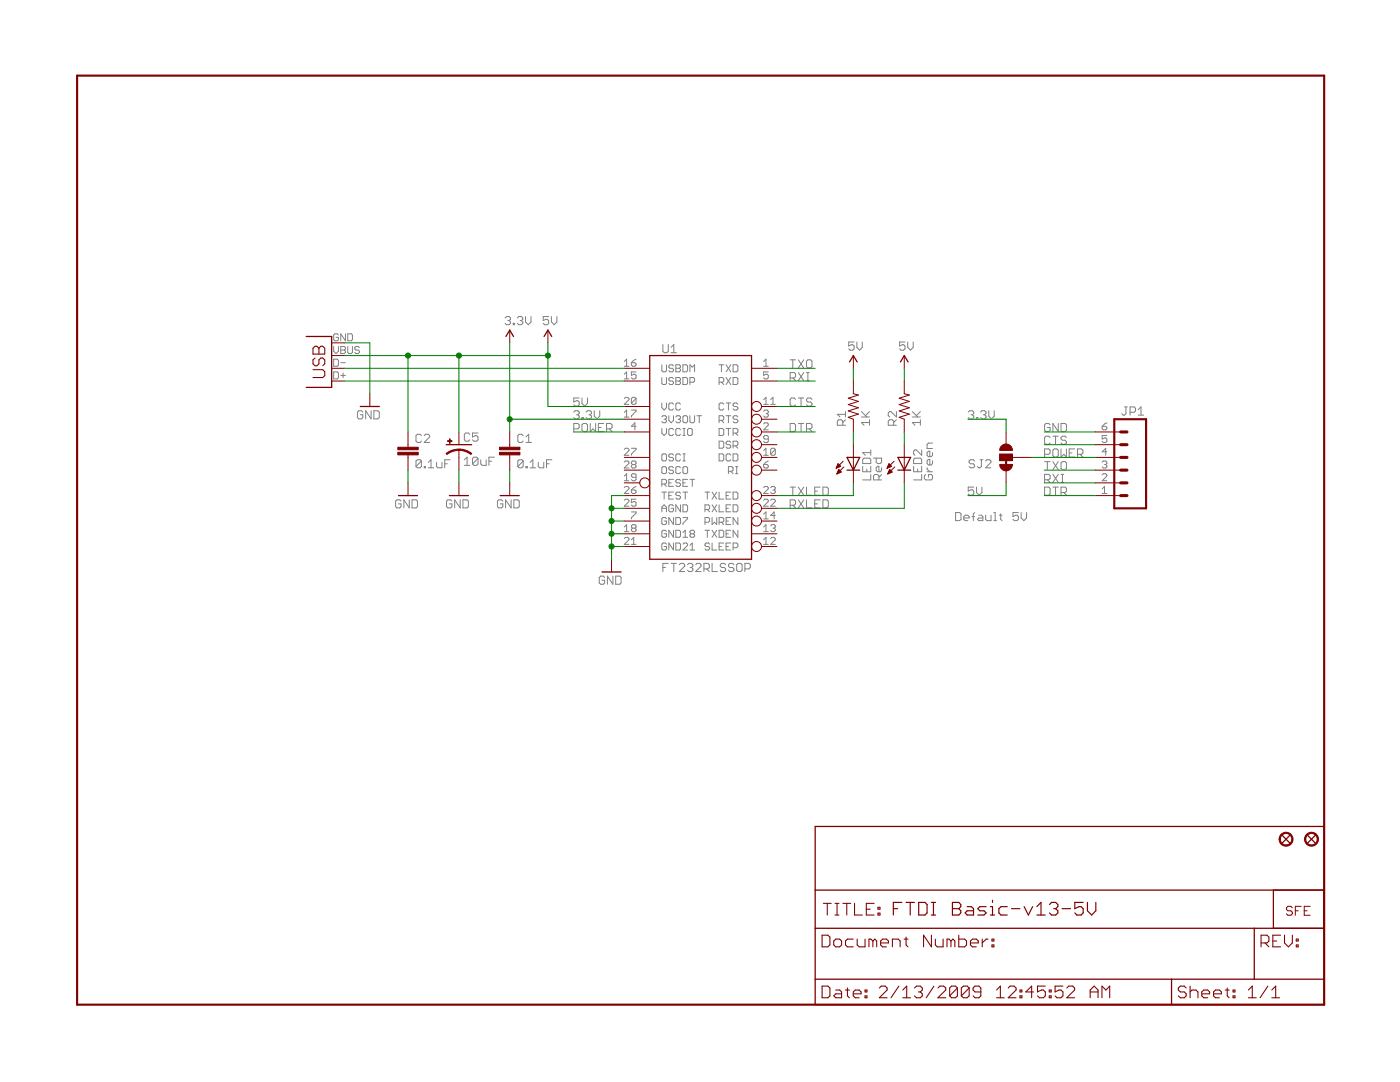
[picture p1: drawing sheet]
<svg xmlns="http://www.w3.org/2000/svg" width="279mm" height="216mm" viewBox="0 0 279 216" stroke-linecap="round" stroke-linejoin="round" font-family="sans-serif">
<g fill="#808080" stroke="#808080" stroke-width=".2">
<path d="M83 92v1.1z"/>
<path d="M83 92l.3-.3z"/>
<path d="M83.3 91.7h.5z"/>
<path d="M83.8 91.7l.3 .3z"/>
<path d="M84.1 92v1.1z"/>
<path d="M84.1 93.1l-.3 .2z"/>
<path d="M83.3 93.3h.5z"/>
<path d="M83 93.1l.3 .2z"/>
<path d="M84.1 92l-1.1 1.1z"/>
<path d="M84.7 93.1v.2z"/>
<path d="M84.7 93.1h.2z"/>
<path d="M84.9 93.1v.2z"/>
<path d="M84.7 93.3h.2z"/>
<path d="M85.5 92.3l.5-.6z"/>
<path d="M86 91.7v1.6z"/>
<path d="M85.5 93.3h1.1z"/>
<path d="M87.1 92.3v.8z"/>
<path d="M87.1 93.1l.3 .2z"/>
<path d="M87.4 93.3h.8z"/>
<path d="M88.2 92.3v1z"/>
<path d="M88.8 91.7v1.6z"/>
<path d="M88.8 91.7h1z"/>
<path d="M88.8 92.5h.5z"/>
<path d="M92.7 91.8l.5-.6z"/>
<path d="M93.2 91.2v1.7z"/>
<path d="M92.7 92.9h1z"/>
<path d="M94.3 91.5v1.1z"/>
<path d="M94.3 91.5l.3-.3z"/>
<path d="M94.6 91.2h.5z"/>
<path d="M95.1 91.2l.3 .3z"/>
<path d="M95.4 91.5v1.1z"/>
<path d="M95.4 92.6l-.3 .3z"/>
<path d="M94.6 92.9h.5z"/>
<path d="M94.3 92.6l.3 .3z"/>
<path d="M94.3 92.6l1.1-1.1z"/>
<path d="M95.9 91.8v.8z"/>
<path d="M95.9 92.6l.3 .3z"/>
<path d="M96.2 92.9h.8z"/>
<path d="M97 91.8v1.1z"/>
<path d="M97.6 91.2v1.7z"/>
<path d="M97.6 91.2h1.1z"/>
<path d="M97.6 92h.5z"/>
<path d="M103.3 92v1.1z"/>
<path d="M103.3 92l.3-.3z"/>
<path d="M103.6 91.7h.5z"/>
<path d="M104.1 91.7l.3 .3z"/>
<path d="M104.4 92v1.1z"/>
<path d="M104.1 93.3l.3-.2z"/>
<path d="M103.6 93.3h.5z"/>
<path d="M103.3 93.1l.3 .2z"/>
<path d="M104.4 92l-1.1 1.1z"/>
<path d="M105 93.1v.2z"/>
<path d="M105 93.1h.2z"/>
<path d="M105.2 93.1v.2z"/>
<path d="M105 93.3h.2z"/>
<path d="M105.8 92.3l.5-.6z"/>
<path d="M106.3 91.7v1.6z"/>
<path d="M105.8 93.3h1.1z"/>
<path d="M107.4 92.3v.8z"/>
<path d="M107.4 93.1l.3 .2z"/>
<path d="M107.7 93.3h.8z"/>
<path d="M108.5 92.3v1z"/>
<path d="M109.1 91.7v1.6z"/>
<path d="M109.1 91.7h1.1z"/>
<path d="M109.1 92.5h.5z"/>
<path d="M100.1 99.7l.3 .3z"/>
<path d="M99.5 99.7h.6z"/>
<path d="M99.3 100l.2-.3z"/>
<path d="M99.3 100v1.1z"/>
<path d="M99.3 101.1l.2 .2z"/>
<path d="M99.5 101.3h.6z"/>
<path d="M100.1 101.3l.3-.2z"/>
<path d="M100.4 100.5v.6z"/>
<path d="M99.8 100.5h.6z"/>
<path d="M100.9 99.7v1.6z"/>
<path d="M100.9 99.7l1.1 1.6z"/>
<path d="M102 99.7v1.6z"/>
<path d="M102.6 99.7v1.6z"/>
<path d="M102.6 101.3h.8z"/>
<path d="M103.4 101.3l.2-.2z"/>
<path d="M103.6 100v1.1z"/>
<path d="M103.4 99.7l.2 .3z"/>
<path d="M102.6 99.7h.8z"/>
<path d="M120.4 115l.3 .2z"/>
<path d="M119.9 115h.5z"/>
<path d="M119.6 115.2l.3-.2z"/>
<path d="M119.6 115.2v1.1z"/>
<path d="M119.6 116.3l.3 .3z"/>
<path d="M119.9 116.6h.5z"/>
<path d="M120.4 116.6l.3-.3z"/>
<path d="M120.7 115.8v.5z"/>
<path d="M120.1 115.8h.6z"/>
<path d="M121.2 115v1.6z"/>
<path d="M121.2 115l1.1 1.6z"/>
<path d="M122.3 115v1.6z"/>
<path d="M122.9 115v1.6z"/>
<path d="M122.9 116.6h.8z"/>
<path d="M123.7 116.6l.3-.3z"/>
<path d="M124 115.2v1.1z"/>
<path d="M123.7 115l.3 .2z"/>
<path d="M122.9 115h.8z"/>
<path d="M72.2 82l.2 .2z"/>
<path d="M71.6 82h.6z"/>
<path d="M71.6 82l-.3 .2z"/>
<path d="M71.3 82.2v1.1z"/>
<path d="M71.3 83.3l.3 .3z"/>
<path d="M71.6 83.6h.6z"/>
<path d="M72.4 83.3l-.2 .3z"/>
<path d="M72.4 82.8v.5z"/>
<path d="M71.9 82.8h.5z"/>
<path d="M73 82v1.6z"/>
<path d="M73 82l1.1 1.6z"/>
<path d="M74.1 82v1.6z"/>
<path d="M74.6 82v1.6z"/>
<path d="M74.6 83.6h.8z"/>
<path d="M75.7 83.3l-.3 .3z"/>
<path d="M75.7 82.2v1.1z"/>
<path d="M75.4 82l.3 .2z"/>
<path d="M74.6 82h.8z"/>
<path d="M100.8 63.4l.3-.2z"/>
<path d="M101.1 63.2h.5z"/>
<path d="M101.6 63.2l.3 .2z"/>
<path d="M101.9 63.4v.3z"/>
<path d="M101.6 64l.3-.3z"/>
<path d="M101.3 64h.3z"/>
<path d="M101.6 64l.3 .2z"/>
<path d="M101.9 64.2v.3z"/>
<path d="M101.9 64.5l-.3 .3z"/>
<path d="M101.1 64.8h.5z"/>
<path d="M100.8 64.5l.3 .3z"/>
<path d="M102.4 64.5v.3z"/>
<path d="M102.4 64.5h.3z"/>
<path d="M102.7 64.5v.3z"/>
<path d="M102.4 64.8h.3z"/>
<path d="M103.3 63.4l.2-.2z"/>
<path d="M103.5 63.2h.6z"/>
<path d="M104.1 63.2l.2 .2z"/>
<path d="M104.3 63.4v.3z"/>
<path d="M104.1 64l.2-.3z"/>
<path d="M103.8 64h.3z"/>
<path d="M104.1 64l.2 .2z"/>
<path d="M104.3 64.2v.3z"/>
<path d="M104.3 64.5l-.2 .3z"/>
<path d="M103.5 64.8h.6z"/>
<path d="M103.3 64.5l.2 .3z"/>
<path d="M104.9 63.2v1z"/>
<path d="M104.9 64.2l.5 .6z"/>
<path d="M105.4 64.8l.6-.6z"/>
<path d="M106 63.2v1z"/>
<path d="M132.3 112.4v1.6z"/>
<path d="M132.3 112.4h1.1z"/>
<path d="M132.3 113.2h.5z"/>
<path d="M134.5 112.4v1.6z"/>
<path d="M133.9 112.4h1.1z"/>
<path d="M135.6 114h1.1z"/>
<path d="M135.6 114l1.1-1z"/>
<path d="M136.7 112.7v.3z"/>
<path d="M136.4 112.4l.3 .3z"/>
<path d="M135.8 112.4h.6z"/>
<path d="M135.8 112.4l-.2 .3z"/>
<path d="M137.2 112.7l.3-.3z"/>
<path d="M137.5 112.4h.5z"/>
<path d="M138 112.4l.3 .3z"/>
<path d="M138.3 112.7v.3z"/>
<path d="M138.3 113l-.3 .2z"/>
<path d="M137.7 113.2h.3z"/>
<path d="M138 113.2l.3 .3z"/>
<path d="M138.3 113.5v.3z"/>
<path d="M138 114l.3-.2z"/>
<path d="M137.5 114h.5z"/>
<path d="M137.2 113.8l.3 .2z"/>
<path d="M138.8 114h1.1z"/>
<path d="M138.8 114l1.1-1z"/>
<path d="M139.9 112.7v.3z"/>
<path d="M139.7 112.4l.2 .3z"/>
<path d="M139.1 112.4h.6z"/>
<path d="M139.1 112.4l-.3 .3z"/>
<path d="M140.5 112.4v1.6z"/>
<path d="M140.5 112.4h.8z"/>
<path d="M141.3 112.4l.3 .3z"/>
<path d="M141.6 112.7v.5z"/>
<path d="M141.6 113.2l-.3 .3z"/>
<path d="M140.5 113.5h.8z"/>
<path d="M141 113.5l.6 .5z"/>
<path d="M142.1 112.4v1.6z"/>
<path d="M142.1 114h1.1z"/>
<path d="M144.6 112.4l.2 .3z"/>
<path d="M144 112.4h.6z"/>
<path d="M144 112.4l-.3 .3z"/>
<path d="M143.7 112.7v.3z"/>
<path d="M143.7 113l.3 .2z"/>
<path d="M144 113.2h.6z"/>
<path d="M144.6 113.2l.2 .3z"/>
<path d="M144.8 113.5v.3z"/>
<path d="M144.8 113.8l-.2 .2z"/>
<path d="M144 114h.6z"/>
<path d="M143.7 113.8l.3 .2z"/>
<path d="M146.2 112.4l.3 .3z"/>
<path d="M145.6 112.4h.6z"/>
<path d="M145.6 112.4l-.2 .3z"/>
<path d="M145.4 112.7v.3z"/>
<path d="M145.4 113l.2 .2z"/>
<path d="M145.6 113.2h.6z"/>
<path d="M146.2 113.2l.3 .3z"/>
<path d="M146.5 113.5v.3z"/>
<path d="M146.5 113.8l-.3 .2z"/>
<path d="M145.6 114h.6z"/>
<path d="M145.4 113.8l.2 .2z"/>
<path d="M147.3 112.4h.5z"/>
<path d="M147.3 112.4l-.3 .3z"/>
<path d="M147 112.7v1.1z"/>
<path d="M147 113.8l.3 .2z"/>
<path d="M147.3 114h.5z"/>
<path d="M147.8 114l.3-.2z"/>
<path d="M148.1 112.7v1.1z"/>
<path d="M147.8 112.4l.3 .3z"/>
<path d="M148.7 112.4v1.6z"/>
<path d="M148.7 112.4h.8z"/>
<path d="M149.5 112.4l.2 .3z"/>
<path d="M149.7 112.7v.5z"/>
<path d="M149.7 113.2l-.2 .3z"/>
<path d="M148.7 113.5h.8z"/>
<path d="M79.8 99.7l.2 .3z"/>
<path d="M79.2 99.7h.6z"/>
<path d="M79 100l.2-.3z"/>
<path d="M79 100v1.1z"/>
<path d="M79 101.1l.2 .2z"/>
<path d="M79.2 101.3h.6z"/>
<path d="M79.8 101.3l.2-.2z"/>
<path d="M80 100.5v.6z"/>
<path d="M79.5 100.5h.5z"/>
<path d="M80.6 99.7v1.6z"/>
<path d="M80.6 99.7l1.1 1.6z"/>
<path d="M81.7 99.7v1.6z"/>
<path d="M82.2 99.7v1.6z"/>
<path d="M82.2 101.3h.8z"/>
<path d="M83 101.3l.3-.2z"/>
<path d="M83.3 100v1.1z"/>
<path d="M83 99.7l.3 .3z"/>
<path d="M82.2 99.7h.8z"/>
<path d="M89.9 99.7l.3 .3z"/>
<path d="M89.4 99.7h.5z"/>
<path d="M89.1 100l.3-.3z"/>
<path d="M89.1 100v1.1z"/>
<path d="M89.1 101.1l.3 .2z"/>
<path d="M89.4 101.3h.5z"/>
<path d="M89.9 101.3l.3-.2z"/>
<path d="M90.2 100.5v.6z"/>
<path d="M89.7 100.5h.5z"/>
<path d="M90.7 99.7v1.6z"/>
<path d="M90.7 99.7l1.1 1.6z"/>
<path d="M91.8 99.7v1.6z"/>
<path d="M92.4 99.7v1.6z"/>
<path d="M92.4 101.3h.8z"/>
<path d="M93.2 101.3l.3-.2z"/>
<path d="M93.5 100v1.1z"/>
<path d="M93.2 99.7l.3 .3z"/>
<path d="M92.4 99.7h.8z"/>
<path d="M171.9 84.3l.5 .6z"/>
<path d="M171.9 84.3h1.6z"/>
<path d="M173.5 83.8v1.1z"/>
<path d="M171.9 83.2h1.6z"/>
<path d="M171.9 82.1l1.1 1.1z"/>
<path d="M172.7 82.9l.8-.8z"/>
<path d="M182.1 84.3l.5 .6z"/>
<path d="M182.1 84.3h1.6z"/>
<path d="M183.7 83.8v1.1z"/>
<path d="M182.1 83.2h1.6z"/>
<path d="M182.1 82.1l1.1 1.1z"/>
<path d="M182.9 82.9l.8-.8z"/>
<path d="M174.3 95.8h1.6z"/>
<path d="M174.3 95v.8z"/>
<path d="M174.6 94.7l-.3 .3z"/>
<path d="M174.6 94.7h.5z"/>
<path d="M175.1 94.7l.3 .3z"/>
<path d="M175.4 95v.8z"/>
<path d="M175.9 94.7l-.5 .5z"/>
<path d="M175.9 93.3v.6z"/>
<path d="M175.9 93.9l-.2 .2z"/>
<path d="M175.1 94.1h.6z"/>
<path d="M174.9 93.9l.2 .2z"/>
<path d="M174.9 93.3v.6z"/>
<path d="M174.9 93.3l.2-.3z"/>
<path d="M175.1 93h.3z"/>
<path d="M175.4 93v1.1z"/>
<path d="M174.3 91.4h1.6z"/>
<path d="M175.9 91.4v.8z"/>
<path d="M175.9 92.2l-.2 .3z"/>
<path d="M175.1 92.5h.6z"/>
<path d="M174.9 92.2l.2 .3z"/>
<path d="M174.9 91.4v.8z"/>
<path d="M184.7 94.7l-.2 .3z"/>
<path d="M184.5 95v.5z"/>
<path d="M184.5 95.5l.2 .3z"/>
<path d="M184.7 95.8h1.1z"/>
<path d="M185.8 95.8l.3-.3z"/>
<path d="M186.1 95v.5z"/>
<path d="M185.8 94.7l.3 .3z"/>
<path d="M185.3 94.7h.5z"/>
<path d="M185.3 94.7v.5z"/>
<path d="M185 94.1h1.1z"/>
<path d="M185 93.6l.6 .5z"/>
<path d="M185 93.3v.3z"/>
<path d="M186.1 91.9v.6z"/>
<path d="M186.1 92.5l-.3 .3z"/>
<path d="M185.3 92.8h.5z"/>
<path d="M185 92.5l.3 .3z"/>
<path d="M185 91.9v.6z"/>
<path d="M185 91.9l.3-.2z"/>
<path d="M185.3 91.7h.3z"/>
<path d="M185.6 91.7v1.1z"/>
<path d="M186.1 90.3v.6z"/>
<path d="M186.1 90.9l-.3 .2z"/>
<path d="M185.3 91.1h.5z"/>
<path d="M185 90.9l.3 .2z"/>
<path d="M185 90.3v.6z"/>
<path d="M185 90.3l.3-.3z"/>
<path d="M185.3 90h.3z"/>
<path d="M185.6 90v1.1z"/>
<path d="M185 89.5h1.1z"/>
<path d="M185 88.7v.8z"/>
<path d="M185 88.7l.3-.3z"/>
<path d="M185.3 88.4h.8z"/>
<path d="M169.4 68.2h1.1z"/>
<path d="M169.4 68.2v.8z"/>
<path d="M169.4 69l.5-.2z"/>
<path d="M169.9 68.8h.3z"/>
<path d="M170.2 68.8l.3 .2z"/>
<path d="M170.5 69v.6z"/>
<path d="M170.5 69.6l-.3 .3z"/>
<path d="M169.6 69.9h.6z"/>
<path d="M169.4 69.6l.2 .3z"/>
<path d="M171 68.2v1.1z"/>
<path d="M171 69.3l.6 .6z"/>
<path d="M172.1 69.3l-.5 .6z"/>
<path d="M172.1 68.2v1.1z"/>
<path d="M108.4 63.2h1.1z"/>
<path d="M108.4 63.2v.8z"/>
<path d="M108.4 64l.6-.3z"/>
<path d="M109 63.7h.2z"/>
<path d="M109.2 63.7l.3 .3z"/>
<path d="M109.5 64v.5z"/>
<path d="M109.5 64.5l-.3 .3z"/>
<path d="M108.7 64.8h.5z"/>
<path d="M108.4 64.5l.3 .3z"/>
<path d="M110 63.2v1z"/>
<path d="M110 64.2l.6 .6z"/>
<path d="M110.6 64.8l.5-.6z"/>
<path d="M111.1 63.2v1z"/>
<path d="M179.5 68.2h1.1z"/>
<path d="M179.5 68.2v.8z"/>
<path d="M179.5 69l.6-.2z"/>
<path d="M180.1 68.8h.2z"/>
<path d="M180.3 68.8l.3 .2z"/>
<path d="M180.6 69v.6z"/>
<path d="M180.6 69.6l-.3 .3z"/>
<path d="M179.8 69.9h.5z"/>
<path d="M179.5 69.6l.3 .3z"/>
<path d="M181.2 68.2v1.1z"/>
<path d="M181.2 69.3l.5 .6z"/>
<path d="M182.2 69.3l-.5 .6z"/>
<path d="M182.2 68.2v1.1z"/>
<path d="M190.7 102.3v1.6z"/>
<path d="M190.7 103.9h.8z"/>
<path d="M191.5 103.9l.3-.3z"/>
<path d="M191.8 102.5v1.1z"/>
<path d="M191.5 102.3l.3 .2z"/>
<path d="M190.7 102.3h.8z"/>
<path d="M192.6 103.9h.5z"/>
<path d="M192.3 103.6l.3 .3z"/>
<path d="M192.3 103.1v.5z"/>
<path d="M192.3 103.1l.3-.3z"/>
<path d="M192.6 102.8h.5z"/>
<path d="M193.1 102.8l.3 .3z"/>
<path d="M193.4 103.1v.3z"/>
<path d="M192.3 103.4h1.1z"/>
<path d="M194.2 102.5v1.4z"/>
<path d="M194.2 102.5l.3-.2z"/>
<path d="M194 103.1h.5z"/>
<path d="M195.3 102.8h.6z"/>
<path d="M195.9 102.8l.3 .3z"/>
<path d="M196.2 103.1v.8z"/>
<path d="M195.3 103.9h.9z"/>
<path d="M195.1 103.6l.2 .3z"/>
<path d="M195.1 103.6l.2-.2z"/>
<path d="M195.3 103.4h.9z"/>
<path d="M196.7 102.8v.8z"/>
<path d="M196.7 103.6l.3 .3z"/>
<path d="M197 103.9h.8z"/>
<path d="M197.8 102.8v1.1z"/>
<path d="M198.3 102.3h.3z"/>
<path d="M198.6 102.3v1.6z"/>
<path d="M198.3 103.9h.6z"/>
<path d="M199.7 102.5v1.1z"/>
<path d="M199.7 103.6l.3 .3z"/>
<path d="M199.4 102.8h.6z"/>
<path d="M202.2 102.3h1z"/>
<path d="M202.2 102.3v.8z"/>
<path d="M202.2 103.1l.5-.3z"/>
<path d="M202.7 102.8h.3z"/>
<path d="M203 102.8l.2 .3z"/>
<path d="M203.2 103.1v.5z"/>
<path d="M203 103.9l.2-.3z"/>
<path d="M202.4 103.9h.6z"/>
<path d="M202.2 103.6l.2 .3z"/>
<path d="M203.8 102.3v1.1z"/>
<path d="M203.8 103.4l.5 .5z"/>
<path d="M204.3 103.9l.6-.5z"/>
<path d="M204.9 102.3v1.1z"/>
<path d="M83.8 86.7l.3 .2z"/>
<path d="M83.3 86.7h.5z"/>
<path d="M83.3 86.7l-.3 .2z"/>
<path d="M83 86.9v1.1z"/>
<path d="M83 88l.3 .3z"/>
<path d="M83.3 88.3h.5z"/>
<path d="M84.1 88l-.3 .3z"/>
<path d="M84.7 88.3h1z"/>
<path d="M85.7 87.2l-1 1.1z"/>
<path d="M85.7 86.9v.3z"/>
<path d="M85.5 86.7l.2 .2z"/>
<path d="M84.9 86.7h.6z"/>
<path d="M84.9 86.7l-.2 .2z"/>
<path d="M93.5 86.4l.2 .3z"/>
<path d="M92.9 86.4h.6z"/>
<path d="M92.9 86.4l-.2 .3z"/>
<path d="M92.7 86.7v1.1z"/>
<path d="M92.7 87.8l.2 .2z"/>
<path d="M92.9 88h.6z"/>
<path d="M93.7 87.8l-.2 .2z"/>
<path d="M94.3 86.4h1.1z"/>
<path d="M94.3 86.4v.8z"/>
<path d="M94.3 87.2l.5-.3z"/>
<path d="M94.8 86.9h.3z"/>
<path d="M95.1 86.9l.3 .3z"/>
<path d="M95.4 87.2v.6z"/>
<path d="M95.4 87.8l-.3 .2z"/>
<path d="M94.6 88h.5z"/>
<path d="M94.3 87.8l.3 .2z"/>
<path d="M104.1 86.7l.3 .2z"/>
<path d="M103.6 86.7h.5z"/>
<path d="M103.6 86.7l-.3 .2z"/>
<path d="M103.3 86.9v1.1z"/>
<path d="M103.3 88l.3 .3z"/>
<path d="M103.6 88.3h.5z"/>
<path d="M104.1 88.3l.3-.3z"/>
<path d="M105 87.2l.5-.5z"/>
<path d="M105.5 86.7v1.6z"/>
<path d="M105 88.3h1.1z"/>
<path d="M66.6 74.2v1.4z"/>
<path d="M66.6 75.6h.7z"/>
<path d="M67.3 75.6l.2-.2z"/>
<path d="M67.5 74.4v1z"/>
<path d="M67.3 74.2l.2 .2z"/>
<path d="M66.6 74.2h.7z"/>
<path d="M68 74.9h.9z"/>
<path d="M68.5 74.4v1z"/>
<path d="M66.6 71.7v1.4z"/>
<path d="M66.6 73.1h.7z"/>
<path d="M67.5 72.8l-.2 .3z"/>
<path d="M67.5 71.9v.9z"/>
<path d="M67.3 71.7l.2 .2z"/>
<path d="M66.6 71.7h.7z"/>
<path d="M68 72.4h.9z"/>
<path d="M66.6 69.1v1z"/>
<path d="M66.6 70.1l.5 .4z"/>
<path d="M67.1 70.5l.4-.4z"/>
<path d="M67.5 69.1v1z"/>
<path d="M68 69.1v1.4z"/>
<path d="M68 69.1h.7z"/>
<path d="M68.7 69.1l.2 .3z"/>
<path d="M68.9 69.4v.2z"/>
<path d="M68.9 69.6l-.2 .2z"/>
<path d="M68.7 69.8l.2 .3z"/>
<path d="M68.9 70.1v.2z"/>
<path d="M68.9 70.3l-.2 .2z"/>
<path d="M68 70.5h.7z"/>
<path d="M68 69.8h.7z"/>
<path d="M69.4 69.1v1.2z"/>
<path d="M69.4 70.3l.2 .2z"/>
<path d="M69.6 70.5h.5z"/>
<path d="M70.1 70.5l.2-.2z"/>
<path d="M70.3 69.1v1.2z"/>
<path d="M71.5 69.1l.2 .3z"/>
<path d="M71 69.1h.5z"/>
<path d="M71 69.1l-.2 .3z"/>
<path d="M70.8 69.4v.2z"/>
<path d="M70.8 69.6l.2 .2z"/>
<path d="M71 69.8h.5z"/>
<path d="M71.5 69.8l.2 .3z"/>
<path d="M71.7 70.1v.2z"/>
<path d="M71.7 70.3l-.2 .2z"/>
<path d="M71 70.5h.5z"/>
<path d="M70.8 70.3l.2 .2z"/>
<path d="M67.3 66.6l.2 .2z"/>
<path d="M66.8 66.6h.5z"/>
<path d="M66.8 66.6l-.2 .2z"/>
<path d="M66.6 66.8v1z"/>
<path d="M66.6 67.8l.2 .2z"/>
<path d="M66.8 68h.5z"/>
<path d="M67.3 68l.2-.2z"/>
<path d="M67.5 67.3v.5z"/>
<path d="M67.1 67.3h.4z"/>
<path d="M68 66.6v1.4z"/>
<path d="M68 66.6l.9 1.4z"/>
<path d="M68.9 66.6v1.4z"/>
<path d="M69.4 66.6v1.4z"/>
<path d="M69.4 68h.7z"/>
<path d="M70.1 68l.2-.2z"/>
<path d="M70.3 66.8v1z"/>
<path d="M70.1 66.6l.2 .2z"/>
<path d="M69.4 66.6h.7z"/>
<path d="M132.1 95.7v1.3z"/>
<path d="M132.1 95.7h.7z"/>
<path d="M132.8 95.7l.2 .2z"/>
<path d="M133 95.9v.5z"/>
<path d="M132.8 96.6l.2-.2z"/>
<path d="M132.1 96.6h.7z"/>
<path d="M132.5 96.6l.5 .4z"/>
<path d="M133.5 95.7h.9z"/>
<path d="M133.5 95.7v1.3z"/>
<path d="M133.5 97h.9z"/>
<path d="M133.5 96.4h.4z"/>
<path d="M135.6 95.7l.2 .2z"/>
<path d="M135.1 95.7h.5z"/>
<path d="M134.9 95.9l.2-.2z"/>
<path d="M134.9 95.9v.2z"/>
<path d="M134.9 96.1l.2 .3z"/>
<path d="M135.1 96.4h.5z"/>
<path d="M135.6 96.4l.2 .2z"/>
<path d="M135.8 96.6v.2z"/>
<path d="M135.8 96.8l-.2 .2z"/>
<path d="M135.1 97h.5z"/>
<path d="M134.9 96.8l.2 .2z"/>
<path d="M136.3 95.7h.9z"/>
<path d="M136.3 95.7v1.3z"/>
<path d="M136.3 97h.9z"/>
<path d="M136.3 96.4h.5z"/>
<path d="M138.2 95.7v1.3z"/>
<path d="M137.7 95.7h.9z"/>
<path d="M124.6 95l.5-.5z"/>
<path d="M125.1 94.5v1.4z"/>
<path d="M124.6 95.9h.9z"/>
<path d="M126 95.7l.2 .2z"/>
<path d="M126.2 95.9h.5z"/>
<path d="M126.7 95.9l.2-.2z"/>
<path d="M126.9 94.8v.9z"/>
<path d="M126.7 94.5l.2 .3z"/>
<path d="M126.2 94.5h.5z"/>
<path d="M126.2 94.5l-.2 .3z"/>
<path d="M126 94.8v.2z"/>
<path d="M126 95l.2 .2z"/>
<path d="M126.2 95.2h.7z"/>
<path d="M132.3 90.6h.5z"/>
<path d="M132.3 90.6l-.2 .2z"/>
<path d="M132.1 90.8v.9z"/>
<path d="M132.1 91.7l.2 .3z"/>
<path d="M132.3 92h.5z"/>
<path d="M132.8 92l.2-.3z"/>
<path d="M133 90.8v.9z"/>
<path d="M132.8 90.6l.2 .2z"/>
<path d="M134.2 90.6l.2 .2z"/>
<path d="M133.7 90.6h.5z"/>
<path d="M133.7 90.6l-.2 .2z"/>
<path d="M133.5 90.8v.2z"/>
<path d="M133.5 91l.2 .3z"/>
<path d="M133.7 91.3h.5z"/>
<path d="M134.2 91.3l.2 .2z"/>
<path d="M134.4 91.5v.2z"/>
<path d="M134.4 91.7l-.2 .3z"/>
<path d="M133.7 92h.5z"/>
<path d="M133.5 91.7l.2 .3z"/>
<path d="M135.6 90.6l.2 .2z"/>
<path d="M135.1 90.6h.5z"/>
<path d="M134.9 90.8l.2-.2z"/>
<path d="M134.9 90.8v.9z"/>
<path d="M134.9 91.7l.2 .3z"/>
<path d="M135.1 92h.5z"/>
<path d="M135.8 91.7l-.2 .3z"/>
<path d="M136.3 92h.5z"/>
<path d="M136.5 90.6v1.4z"/>
<path d="M136.3 90.6h.5z"/>
<path d="M124.6 90.8h.9z"/>
<path d="M124.6 90.8l.9-.9z"/>
<path d="M125.5 89.7v.2z"/>
<path d="M125.3 89.5l.2 .2z"/>
<path d="M124.8 89.5h.5z"/>
<path d="M124.8 89.5l-.2 .2z"/>
<path d="M126 89.5h.9z"/>
<path d="M126.9 89.5v.2z"/>
<path d="M126.9 89.7l-.9 .9z"/>
<path d="M126 90.6v.2z"/>
<path d="M132.3 93.1h.5z"/>
<path d="M132.3 93.1l-.2 .2z"/>
<path d="M132.1 93.3v1z"/>
<path d="M132.1 94.3l.2 .2z"/>
<path d="M132.3 94.5h.5z"/>
<path d="M132.8 94.5l.2-.2z"/>
<path d="M133 93.3v1z"/>
<path d="M132.8 93.1l.2 .2z"/>
<path d="M134.2 93.1l.2 .2z"/>
<path d="M133.7 93.1h.5z"/>
<path d="M133.7 93.1l-.2 .2z"/>
<path d="M133.5 93.3v.3z"/>
<path d="M133.5 93.6l.2 .2z"/>
<path d="M133.7 93.8h.5z"/>
<path d="M134.2 93.8l.2 .2z"/>
<path d="M134.4 94v.3z"/>
<path d="M134.4 94.3l-.2 .2z"/>
<path d="M133.7 94.5h.5z"/>
<path d="M133.5 94.3l.2 .2z"/>
<path d="M135.6 93.1l.2 .2z"/>
<path d="M135.1 93.1h.5z"/>
<path d="M134.9 93.3l.2-.2z"/>
<path d="M134.9 93.3v1z"/>
<path d="M134.9 94.3l.2 .2z"/>
<path d="M135.1 94.5h.5z"/>
<path d="M135.8 94.3l-.2 .2z"/>
<path d="M136.5 93.1h.5z"/>
<path d="M136.5 93.1l-.2 .2z"/>
<path d="M136.3 93.3v1z"/>
<path d="M136.3 94.3l.2 .2z"/>
<path d="M136.5 94.5h.5z"/>
<path d="M137 94.5l.2-.2z"/>
<path d="M137.2 93.3v1z"/>
<path d="M137 93.1l.2 .2z"/>
<path d="M124.6 93.4h.9z"/>
<path d="M124.6 93.4l.9-.9z"/>
<path d="M125.5 92.2v.3z"/>
<path d="M125.3 92l.2 .2z"/>
<path d="M124.8 92h.5z"/>
<path d="M124.8 92l-.2 .2z"/>
<path d="M126 92.2l.2-.2z"/>
<path d="M126.2 92h.5z"/>
<path d="M126.7 92l.2 .2z"/>
<path d="M126.9 92.2v.3z"/>
<path d="M126.9 92.5l-.2 .2z"/>
<path d="M126.7 92.7l.2 .2z"/>
<path d="M126.9 92.9v.3z"/>
<path d="M126.9 93.2l-.2 .2z"/>
<path d="M126.2 93.4h.5z"/>
<path d="M126 93.2l.2 .2z"/>
<path d="M126 92.9v.3z"/>
<path d="M126 92.9l.2-.2z"/>
<path d="M126 92.5l.2 .2z"/>
<path d="M126 92.2v.3z"/>
<path d="M126.2 92.7h.5z"/>
<path d="M143.5 88v1.4z"/>
<path d="M143.5 89.4h.7z"/>
<path d="M144.2 89.4l.2-.2z"/>
<path d="M144.4 88.3v.9z"/>
<path d="M144.2 88l.2 .3z"/>
<path d="M143.5 88h.7z"/>
<path d="M145.6 88l.2 .3z"/>
<path d="M145.1 88h.5z"/>
<path d="M145.1 88l-.2 .3z"/>
<path d="M144.9 88.3v.2z"/>
<path d="M144.9 88.5l.2 .2z"/>
<path d="M145.1 88.7h.5z"/>
<path d="M145.6 88.7l.2 .3z"/>
<path d="M145.8 89v.2z"/>
<path d="M145.8 89.2l-.2 .2z"/>
<path d="M145.1 89.4h.5z"/>
<path d="M144.9 89.2l.2 .2z"/>
<path d="M146.3 88v1.4z"/>
<path d="M146.3 88h.7z"/>
<path d="M147 88l.3 .3z"/>
<path d="M147.3 88.3v.4z"/>
<path d="M147.3 88.7l-.3 .3z"/>
<path d="M146.3 89h.7z"/>
<path d="M146.8 89l.5 .4z"/>
<path d="M152.4 88.1l.2 .2z"/>
<path d="M152.6 88.3h.5z"/>
<path d="M153.1 88.3l.2-.2z"/>
<path d="M153.3 87.1v1z"/>
<path d="M153.1 86.9l.2 .2z"/>
<path d="M152.6 86.9h.5z"/>
<path d="M152.6 86.9l-.2 .2z"/>
<path d="M152.4 87.1v.3z"/>
<path d="M152.4 87.4l.2 .2z"/>
<path d="M152.6 87.6h.7z"/>
<path d="M143.5 90.6v1.4z"/>
<path d="M143.5 92h.7z"/>
<path d="M144.2 92l.2-.3z"/>
<path d="M144.4 90.8v.9z"/>
<path d="M144.2 90.6l.2 .2z"/>
<path d="M143.5 90.6h.7z"/>
<path d="M145.6 90.6l.2 .2z"/>
<path d="M145.1 90.6h.5z"/>
<path d="M145.1 90.6l-.2 .2z"/>
<path d="M144.9 90.8v.9z"/>
<path d="M144.9 91.7l.2 .3z"/>
<path d="M145.1 92h.5z"/>
<path d="M145.6 92l.2-.3z"/>
<path d="M146.3 90.6v1.4z"/>
<path d="M146.3 92h.7z"/>
<path d="M147.3 91.7l-.3 .3z"/>
<path d="M147.3 90.8v.9z"/>
<path d="M147 90.6l.3 .2z"/>
<path d="M146.3 90.6h.7z"/>
<path d="M152.4 89.9l.5-.4z"/>
<path d="M152.9 89.5v1.3z"/>
<path d="M152.4 90.8h.9z"/>
<path d="M153.8 89.7v.9z"/>
<path d="M153.8 89.7l.2-.2z"/>
<path d="M154 89.5h.5z"/>
<path d="M154.5 89.5l.2 .2z"/>
<path d="M154.7 89.7v.9z"/>
<path d="M154.7 90.6l-.2 .2z"/>
<path d="M154 90.8h.5z"/>
<path d="M153.8 90.6l.2 .2z"/>
<path d="M154.7 89.7l-.9 .9z"/>
<path d="M145.4 93.1v1.4z"/>
<path d="M145.4 93.1h.7z"/>
<path d="M146.1 93.1l.2 .2z"/>
<path d="M146.3 93.3v.5z"/>
<path d="M146.3 93.8l-.2 .2z"/>
<path d="M145.4 94h.7z"/>
<path d="M145.8 94l.5 .5z"/>
<path d="M146.8 94.5h.5z"/>
<path d="M147 93.1v1.4z"/>
<path d="M146.8 93.1h.5z"/>
<path d="M152.9 92.2l.4-.2z"/>
<path d="M152.9 92.2l-.5 .5z"/>
<path d="M152.4 92.7v.5z"/>
<path d="M152.4 93.2l.2 .2z"/>
<path d="M152.6 93.4h.5z"/>
<path d="M153.1 93.4l.2-.2z"/>
<path d="M153.3 92.9v.3z"/>
<path d="M153.1 92.7l.2 .2z"/>
<path d="M152.4 92.7h.7z"/>
<path d="M132.1 83.2l.2-.2z"/>
<path d="M132.3 83h.5z"/>
<path d="M132.8 83l.2 .2z"/>
<path d="M133 83.2v.2z"/>
<path d="M132.8 83.7l.2-.3z"/>
<path d="M132.5 83.7h.3z"/>
<path d="M132.8 83.7l.2 .2z"/>
<path d="M133 83.9v.2z"/>
<path d="M132.8 84.3l.2-.2z"/>
<path d="M132.3 84.3h.5z"/>
<path d="M132.1 84.1l.2 .2z"/>
<path d="M133.5 83v.9z"/>
<path d="M133.5 83.9l.4 .4z"/>
<path d="M134.4 83.9l-.5 .4z"/>
<path d="M134.4 83v.9z"/>
<path d="M134.9 83.2l.2-.2z"/>
<path d="M135.1 83h.5z"/>
<path d="M135.6 83l.2 .2z"/>
<path d="M135.8 83.2v.2z"/>
<path d="M135.8 83.4l-.2 .3z"/>
<path d="M135.3 83.7h.3z"/>
<path d="M135.6 83.7l.2 .2z"/>
<path d="M135.8 83.9v.2z"/>
<path d="M135.8 84.1l-.2 .2z"/>
<path d="M135.1 84.3h.5z"/>
<path d="M134.9 84.1l.2 .2z"/>
<path d="M136.5 83h.5z"/>
<path d="M136.5 83l-.2 .2z"/>
<path d="M136.3 83.2v.9z"/>
<path d="M136.3 84.1l.2 .2z"/>
<path d="M136.5 84.3h.5z"/>
<path d="M137 84.3l.2-.2z"/>
<path d="M137.2 83.2v.9z"/>
<path d="M137 83l.2 .2z"/>
<path d="M137.7 83v1.1z"/>
<path d="M137.7 84.1l.2 .2z"/>
<path d="M137.9 84.3h.5z"/>
<path d="M138.6 84.1l-.2 .2z"/>
<path d="M138.6 83v1.1z"/>
<path d="M139.6 83v1.3z"/>
<path d="M139.1 83h.9z"/>
<path d="M124.6 82.3l.5-.5z"/>
<path d="M125.1 81.8v1.4z"/>
<path d="M124.6 83.2h.9z"/>
<path d="M126 81.8h.9z"/>
<path d="M126.9 81.8v.3z"/>
<path d="M126.9 82.1l-.9 .9z"/>
<path d="M126 83v.2z"/>
<path d="M132.1 72.8v1.2z"/>
<path d="M132.1 74l.2 .2z"/>
<path d="M132.3 74.2h.5z"/>
<path d="M132.8 74.2l.2-.2z"/>
<path d="M133 72.8v1.2z"/>
<path d="M134.2 72.8l.2 .2z"/>
<path d="M133.7 72.8h.5z"/>
<path d="M133.7 72.8l-.2 .2z"/>
<path d="M133.5 73v.3z"/>
<path d="M133.5 73.3l.2 .2z"/>
<path d="M133.7 73.5h.5z"/>
<path d="M134.2 73.5l.2 .2z"/>
<path d="M134.4 73.7v.3z"/>
<path d="M134.4 74l-.2 .2z"/>
<path d="M133.7 74.2h.5z"/>
<path d="M133.5 74l.2 .2z"/>
<path d="M134.9 72.8v1.4z"/>
<path d="M134.9 72.8h.7z"/>
<path d="M135.6 72.8l.2 .2z"/>
<path d="M135.8 73v.3z"/>
<path d="M135.8 73.3l-.2 .2z"/>
<path d="M135.6 73.5l.2 .2z"/>
<path d="M135.8 73.7v.3z"/>
<path d="M135.8 74l-.2 .2z"/>
<path d="M134.9 74.2h.7z"/>
<path d="M134.9 73.5h.7z"/>
<path d="M136.3 72.8v1.4z"/>
<path d="M136.3 74.2h.7z"/>
<path d="M137 74.2l.2-.2z"/>
<path d="M137.2 73v1z"/>
<path d="M137 72.8l.2 .2z"/>
<path d="M136.3 72.8h.7z"/>
<path d="M137.7 72.8v1.4z"/>
<path d="M137.7 72.8l.5 .5z"/>
<path d="M138.2 73.3l.4-.5z"/>
<path d="M138.6 72.8v1.4z"/>
<path d="M124.6 72.1l.5-.4z"/>
<path d="M125.1 71.7v1.4z"/>
<path d="M124.6 73.1h.9z"/>
<path d="M126.5 71.9l.4-.2z"/>
<path d="M126.5 71.9l-.5 .5z"/>
<path d="M126 72.4v.4z"/>
<path d="M126 72.8l.2 .3z"/>
<path d="M126.2 73.1h.5z"/>
<path d="M126.9 72.8l-.2 .3z"/>
<path d="M126.9 72.6v.2z"/>
<path d="M126.7 72.4l.2 .2z"/>
<path d="M126 72.4h.7z"/>
<path d="M132.1 75.3v1.2z"/>
<path d="M132.1 76.5l.2 .2z"/>
<path d="M132.3 76.7h.5z"/>
<path d="M132.8 76.7l.2-.2z"/>
<path d="M133 75.3v1.2z"/>
<path d="M134.2 75.3l.2 .3z"/>
<path d="M133.7 75.3h.5z"/>
<path d="M133.7 75.3l-.2 .3z"/>
<path d="M133.5 75.6v.2z"/>
<path d="M133.5 75.8l.2 .2z"/>
<path d="M133.7 76h.5z"/>
<path d="M134.2 76l.2 .3z"/>
<path d="M134.4 76.3v.2z"/>
<path d="M134.4 76.5l-.2 .2z"/>
<path d="M133.7 76.7h.5z"/>
<path d="M133.5 76.5l.2 .2z"/>
<path d="M134.9 75.3v1.4z"/>
<path d="M134.9 75.3h.7z"/>
<path d="M135.6 75.3l.2 .3z"/>
<path d="M135.8 75.6v.2z"/>
<path d="M135.8 75.8l-.2 .2z"/>
<path d="M135.6 76l.2 .3z"/>
<path d="M135.8 76.3v.2z"/>
<path d="M135.8 76.5l-.2 .2z"/>
<path d="M134.9 76.7h.7z"/>
<path d="M134.9 76h.7z"/>
<path d="M136.3 75.3v1.4z"/>
<path d="M136.3 76.7h.7z"/>
<path d="M137 76.7l.2-.2z"/>
<path d="M137.2 75.6v.9z"/>
<path d="M137 75.3l.2 .3z"/>
<path d="M136.3 75.3h.7z"/>
<path d="M137.7 75.3v1.4z"/>
<path d="M137.7 75.3h.7z"/>
<path d="M138.4 75.3l.2 .3z"/>
<path d="M138.6 75.6v.4z"/>
<path d="M138.6 76l-.2 .3z"/>
<path d="M137.7 76.3h.7z"/>
<path d="M124.6 74.7l.5-.5z"/>
<path d="M125.1 74.2v1.4z"/>
<path d="M124.6 75.6h.9z"/>
<path d="M126 74.2h.9z"/>
<path d="M126 74.2v.7z"/>
<path d="M126 74.9l.5-.2z"/>
<path d="M126.5 74.7h.2z"/>
<path d="M126.7 74.7l.2 .2z"/>
<path d="M126.9 74.9v.5z"/>
<path d="M126.9 75.4l-.2 .2z"/>
<path d="M126.2 75.6h.5z"/>
<path d="M126 75.4l.2 .2z"/>
<path d="M132.8 103.3l.2 .2z"/>
<path d="M132.3 103.3h.5z"/>
<path d="M132.3 103.3l-.2 .2z"/>
<path d="M132.1 103.5v.9z"/>
<path d="M132.1 104.4l.2 .3z"/>
<path d="M132.3 104.7h.5z"/>
<path d="M132.8 104.7l.2-.3z"/>
<path d="M133 104v.4z"/>
<path d="M132.5 104h.5z"/>
<path d="M133.5 103.3v1.4z"/>
<path d="M133.5 103.3l.9 1.4z"/>
<path d="M134.4 103.3v1.4z"/>
<path d="M134.9 103.3v1.4z"/>
<path d="M134.9 104.7h.7z"/>
<path d="M135.8 104.4l-.2 .3z"/>
<path d="M135.8 103.5v.9z"/>
<path d="M135.6 103.3l.2 .2z"/>
<path d="M134.9 103.3h.7z"/>
<path d="M136.3 103.3h.9z"/>
<path d="M137.2 103.3v.2z"/>
<path d="M137.2 103.5l-.9 .9z"/>
<path d="M136.3 104.4v.3z"/>
<path d="M126 102.2h.9z"/>
<path d="M126.9 102.2v.2z"/>
<path d="M126.9 102.4l-.9 .9z"/>
<path d="M126 103.3v.2z"/>
<path d="M132.8 105.8l.2 .2z"/>
<path d="M132.3 105.8h.5z"/>
<path d="M132.3 105.8l-.2 .2z"/>
<path d="M132.1 106v1z"/>
<path d="M132.1 107l.2 .2z"/>
<path d="M132.3 107.2h.5z"/>
<path d="M132.8 107.2l.2-.2z"/>
<path d="M133 106.5v.5z"/>
<path d="M132.5 106.5h.5z"/>
<path d="M133.5 105.8v1.4z"/>
<path d="M133.5 105.8l.9 1.4z"/>
<path d="M134.4 105.8v1.4z"/>
<path d="M134.9 105.8v1.4z"/>
<path d="M134.9 107.2h.7z"/>
<path d="M135.8 107l-.2 .2z"/>
<path d="M135.8 106v1z"/>
<path d="M135.6 105.8l.2 .2z"/>
<path d="M134.9 105.8h.7z"/>
<path d="M136.3 106.3l.5-.5z"/>
<path d="M136.8 105.8v1.4z"/>
<path d="M136.3 107.2h.9z"/>
<path d="M137.7 106l.2-.2z"/>
<path d="M137.9 105.8h.5z"/>
<path d="M138.4 105.8l.2 .2z"/>
<path d="M138.6 106v.3z"/>
<path d="M138.6 106.3l-.2 .2z"/>
<path d="M138.4 106.5l.2 .2z"/>
<path d="M138.6 106.7v.3z"/>
<path d="M138.6 107l-.2 .2z"/>
<path d="M137.9 107.2h.5z"/>
<path d="M137.7 107l.2 .2z"/>
<path d="M137.7 106.7v.3z"/>
<path d="M137.7 106.7l.2-.2z"/>
<path d="M137.7 106.3l.2 .2z"/>
<path d="M137.7 106v.3z"/>
<path d="M137.9 106.5h.5z"/>
<path d="M124.6 105.2l.5-.5z"/>
<path d="M125.1 104.7v1.4z"/>
<path d="M124.6 106.1h.9z"/>
<path d="M126 104.9l.2-.2z"/>
<path d="M126.2 104.7h.5z"/>
<path d="M126.7 104.7l.2 .2z"/>
<path d="M126.9 104.9v.3z"/>
<path d="M126.9 105.2l-.2 .2z"/>
<path d="M126.7 105.4l.2 .2z"/>
<path d="M126.9 105.6v.3z"/>
<path d="M126.9 105.9l-.2 .2z"/>
<path d="M126.2 106.1h.5z"/>
<path d="M126 105.9l.2 .2z"/>
<path d="M126 105.6v.3z"/>
<path d="M126 105.6l.2-.2z"/>
<path d="M126 105.2l.2 .2z"/>
<path d="M126 104.9v.3z"/>
<path d="M126.2 105.4h.5z"/>
<path d="M132.8 108.4l.2 .2z"/>
<path d="M132.3 108.4h.5z"/>
<path d="M132.3 108.4l-.2 .2z"/>
<path d="M132.1 108.6v.9z"/>
<path d="M132.1 109.5l.2 .2z"/>
<path d="M132.3 109.7h.5z"/>
<path d="M132.8 109.7l.2-.2z"/>
<path d="M133 109.1v.4z"/>
<path d="M132.5 109.1h.5z"/>
<path d="M133.5 108.4v1.3z"/>
<path d="M133.5 108.4l.9 1.3z"/>
<path d="M134.4 108.4v1.3z"/>
<path d="M134.9 108.4v1.3z"/>
<path d="M134.9 109.7h.7z"/>
<path d="M135.8 109.5l-.2 .2z"/>
<path d="M135.8 108.6v.9z"/>
<path d="M135.6 108.4l.2 .2z"/>
<path d="M134.9 108.4h.7z"/>
<path d="M136.3 109.7h.9z"/>
<path d="M136.3 109.7l.9-.9z"/>
<path d="M137.2 108.6v.2z"/>
<path d="M137 108.4l.2 .2z"/>
<path d="M136.5 108.4h.5z"/>
<path d="M136.5 108.4l-.2 .2z"/>
<path d="M137.7 108.8l.5-.4z"/>
<path d="M138.2 108.4v1.3z"/>
<path d="M137.7 109.7h.9z"/>
<path d="M124.6 108.6h.9z"/>
<path d="M124.6 108.6l.9-.9z"/>
<path d="M125.5 107.5v.2z"/>
<path d="M125.3 107.2l.2 .3z"/>
<path d="M124.8 107.2h.5z"/>
<path d="M124.8 107.2l-.2 .3z"/>
<path d="M126 107.7l.5-.5z"/>
<path d="M126.5 107.2v1.4z"/>
<path d="M126 108.6h.9z"/>
<path d="M144 72.8v1.4z"/>
<path d="M143.5 72.8h.9z"/>
<path d="M144.9 72.8l.9 1.4z"/>
<path d="M145.8 72.8l-.9 1.4z"/>
<path d="M146.3 72.8v1.4z"/>
<path d="M146.3 74.2h.7z"/>
<path d="M147 74.2l.3-.2z"/>
<path d="M147.3 73v1z"/>
<path d="M147 72.8l.3 .2z"/>
<path d="M146.3 72.8h.7z"/>
<path d="M152.4 72.1l.5-.4z"/>
<path d="M152.9 71.7v1.4z"/>
<path d="M152.4 73.1h.9z"/>
<path d="M143.5 75.3v1.4z"/>
<path d="M143.5 75.3h.7z"/>
<path d="M144.2 75.3l.2 .3z"/>
<path d="M144.4 75.6v.4z"/>
<path d="M144.2 76.3l.2-.3z"/>
<path d="M143.5 76.3h.7z"/>
<path d="M144 76.3l.4 .4z"/>
<path d="M144.9 75.3l.9 1.4z"/>
<path d="M145.8 75.3l-.9 1.4z"/>
<path d="M146.3 75.3v1.4z"/>
<path d="M146.3 76.7h.7z"/>
<path d="M147.3 76.5l-.3 .2z"/>
<path d="M147.3 75.6v.9z"/>
<path d="M147 75.3l.3 .3z"/>
<path d="M146.3 75.3h.7z"/>
<path d="M152.4 74.2h.9z"/>
<path d="M152.4 74.2v.7z"/>
<path d="M152.4 74.9l.5-.2z"/>
<path d="M152.9 74.7h.2z"/>
<path d="M153.1 74.7l.2 .2z"/>
<path d="M153.3 74.9v.5z"/>
<path d="M153.3 75.4l-.2 .2z"/>
<path d="M152.6 75.6h.5z"/>
<path d="M152.4 75.4l.2 .2z"/>
<path d="M132.1 85.5v.9z"/>
<path d="M132.1 86.4l.4 .5z"/>
<path d="M132.5 86.9l.5-.5z"/>
<path d="M133 85.5v.9z"/>
<path d="M134.2 85.5l.2 .2z"/>
<path d="M133.7 85.5h.5z"/>
<path d="M133.7 85.5l-.2 .2z"/>
<path d="M133.5 85.7v1z"/>
<path d="M133.5 86.7l.2 .2z"/>
<path d="M133.7 86.9h.5z"/>
<path d="M134.2 86.9l.2-.2z"/>
<path d="M135.6 85.5l.2 .2z"/>
<path d="M135.1 85.5h.5z"/>
<path d="M134.9 85.7l.2-.2z"/>
<path d="M134.9 85.7v1z"/>
<path d="M134.9 86.7l.2 .2z"/>
<path d="M135.1 86.9h.5z"/>
<path d="M135.8 86.7l-.2 .2z"/>
<path d="M136.3 86.9h.5z"/>
<path d="M136.5 85.5v1.4z"/>
<path d="M136.3 85.5h.5z"/>
<path d="M137.5 85.5h.4z"/>
<path d="M137.5 85.5l-.3 .2z"/>
<path d="M137.2 85.7v1z"/>
<path d="M137.2 86.7l.3 .2z"/>
<path d="M137.5 86.9h.4z"/>
<path d="M137.9 86.9l.3-.2z"/>
<path d="M138.2 85.7v1z"/>
<path d="M137.9 85.5l.3 .2z"/>
<path d="M126.7 84.4v1.4z"/>
<path d="M126 85.1l.7-.7z"/>
<path d="M126 85.1h.9z"/>
<path d="M132.1 101.2v.9z"/>
<path d="M132.1 101.2l.4-.5z"/>
<path d="M132.5 100.7l.5 .5z"/>
<path d="M133 101.2v.9z"/>
<path d="M132.1 101.4h.9z"/>
<path d="M134.2 100.7l.2 .3z"/>
<path d="M133.7 100.7h.5z"/>
<path d="M133.7 100.7l-.2 .3z"/>
<path d="M133.5 101v.9z"/>
<path d="M133.5 101.9l.2 .2z"/>
<path d="M133.7 102.1h.5z"/>
<path d="M134.2 102.1l.2-.2z"/>
<path d="M134.4 101.4v.5z"/>
<path d="M133.9 101.4h.5z"/>
<path d="M134.9 100.7v1.4z"/>
<path d="M134.9 100.7l.9 1.4z"/>
<path d="M135.8 100.7v1.4z"/>
<path d="M136.3 100.7v1.4z"/>
<path d="M136.3 102.1h.7z"/>
<path d="M137 102.1l.2-.2z"/>
<path d="M137.2 101v.9z"/>
<path d="M137 100.7l.2 .3z"/>
<path d="M136.3 100.7h.7z"/>
<path d="M124.6 101h.9z"/>
<path d="M124.6 101l.9-.9z"/>
<path d="M125.5 99.8v.3z"/>
<path d="M125.3 99.6l.2 .2z"/>
<path d="M124.8 99.6h.5z"/>
<path d="M124.8 99.6l-.2 .2z"/>
<path d="M126 99.6h.9z"/>
<path d="M126 99.6v.7z"/>
<path d="M126 100.3l.5-.2z"/>
<path d="M126.5 100.1h.2z"/>
<path d="M126.7 100.1l.2 .2z"/>
<path d="M126.9 100.3v.5z"/>
<path d="M126.9 100.8l-.2 .2z"/>
<path d="M126.2 101h.5z"/>
<path d="M126 100.8l.2 .2z"/>
<path d="M132.3 68.7v1.4z"/>
<path d="M132.3 70.1l.3 .3z"/>
<path d="M132.6 70.4h.5z"/>
<path d="M133.1 70.4l.3-.3z"/>
<path d="M133.4 68.7v1.4z"/>
<path d="M133.9 69.3l.6-.6z"/>
<path d="M134.5 68.7v1.7z"/>
<path d="M133.9 70.4h1.1z"/>
<path d="M132.5 98.2v1.4z"/>
<path d="M132.1 98.2h.9z"/>
<path d="M133.5 98.2h.9z"/>
<path d="M133.5 98.2v1.4z"/>
<path d="M133.5 99.6h.9z"/>
<path d="M133.5 98.9h.4z"/>
<path d="M135.6 98.2l.2 .2z"/>
<path d="M135.1 98.2h.5z"/>
<path d="M134.9 98.4l.2-.2z"/>
<path d="M134.9 98.4v.3z"/>
<path d="M134.9 98.7l.2 .2z"/>
<path d="M135.1 98.9h.5z"/>
<path d="M135.6 98.9l.2 .2z"/>
<path d="M135.8 99.1v.3z"/>
<path d="M135.8 99.4l-.2 .2z"/>
<path d="M135.1 99.6h.5z"/>
<path d="M134.9 99.4l.2 .2z"/>
<path d="M136.8 98.2v1.4z"/>
<path d="M136.3 98.2h.9z"/>
<path d="M124.6 98.5h.9z"/>
<path d="M124.6 98.5l.9-1z"/>
<path d="M125.5 97.3v.2z"/>
<path d="M125.3 97.1l.2 .2z"/>
<path d="M124.8 97.1h.5z"/>
<path d="M124.8 97.1l-.2 .2z"/>
<path d="M126.5 97.3l.4-.2z"/>
<path d="M126 97.8l.5-.5z"/>
<path d="M126 97.8v.4z"/>
<path d="M126 98.2l.2 .3z"/>
<path d="M126.2 98.5h.5z"/>
<path d="M126.7 98.5l.2-.3z"/>
<path d="M126.9 98v.2z"/>
<path d="M126.7 97.8l.2 .2z"/>
<path d="M126 97.8h.7z"/>
<path d="M132.1 80.4v.9z"/>
<path d="M132.1 81.3l.4 .5z"/>
<path d="M132.5 81.8l.5-.5z"/>
<path d="M133 80.4v.9z"/>
<path d="M134.2 80.4l.2 .2z"/>
<path d="M133.7 80.4h.5z"/>
<path d="M133.7 80.4l-.2 .2z"/>
<path d="M133.5 80.6v1z"/>
<path d="M133.5 81.6l.2 .2z"/>
<path d="M133.7 81.8h.5z"/>
<path d="M134.2 81.8l.2-.2z"/>
<path d="M135.6 80.4l.2 .2z"/>
<path d="M135.1 80.4h.5z"/>
<path d="M134.9 80.6l.2-.2z"/>
<path d="M134.9 80.6v1z"/>
<path d="M134.9 81.6l.2 .2z"/>
<path d="M135.1 81.8h.5z"/>
<path d="M135.8 81.6l-.2 .2z"/>
<path d="M124.6 80.7h.9z"/>
<path d="M124.6 80.7l.9-.9z"/>
<path d="M125.5 79.5v.3z"/>
<path d="M125.3 79.3l.2 .2z"/>
<path d="M124.8 79.3h.5z"/>
<path d="M124.8 79.3l-.2 .2z"/>
<path d="M126 79.5v1z"/>
<path d="M126 79.5l.2-.2z"/>
<path d="M126.2 79.3h.5z"/>
<path d="M126.7 79.3l.2 .2z"/>
<path d="M126.9 79.5v1z"/>
<path d="M126.9 80.5l-.2 .2z"/>
<path d="M126.2 80.7h.5z"/>
<path d="M126 80.5l.2 .2z"/>
<path d="M126 80.5l.9-1z"/>
<path d="M141.2 98.2v1.4z"/>
<path d="M140.7 98.2h.9z"/>
<path d="M142.1 98.2l.9 1.4z"/>
<path d="M143 98.2l-.9 1.4z"/>
<path d="M143.5 98.2v1.4z"/>
<path d="M143.5 99.6h.9z"/>
<path d="M144.9 98.2h.9z"/>
<path d="M144.9 98.2v1.4z"/>
<path d="M144.9 99.6h.9z"/>
<path d="M144.9 98.9h.5z"/>
<path d="M146.3 98.2v1.4z"/>
<path d="M146.3 99.6h.7z"/>
<path d="M147 99.6l.3-.2z"/>
<path d="M147.3 98.4v1z"/>
<path d="M147 98.2l.3 .2z"/>
<path d="M146.3 98.2h.7z"/>
<path d="M152.4 98.5h.9z"/>
<path d="M152.4 98.5l.9-1z"/>
<path d="M153.3 97.3v.2z"/>
<path d="M153.1 97.1l.2 .2z"/>
<path d="M152.6 97.1h.5z"/>
<path d="M152.6 97.1l-.2 .2z"/>
<path d="M153.8 97.3l.2-.2z"/>
<path d="M154 97.1h.5z"/>
<path d="M154.5 97.1l.2 .2z"/>
<path d="M154.7 97.3v.2z"/>
<path d="M154.7 97.5l-.2 .3z"/>
<path d="M154.3 97.8h.2z"/>
<path d="M154.5 97.8l.2 .2z"/>
<path d="M154.7 98v.2z"/>
<path d="M154.7 98.2l-.2 .3z"/>
<path d="M154 98.5h.5z"/>
<path d="M153.8 98.2l.2 .3z"/>
<path d="M140.7 100.7v1.4z"/>
<path d="M140.7 100.7h.7z"/>
<path d="M141.4 100.7l.2 .3z"/>
<path d="M141.6 101v.4z"/>
<path d="M141.4 101.7l.2-.3z"/>
<path d="M140.7 101.7h.7z"/>
<path d="M141.2 101.7l.4 .4z"/>
<path d="M142.1 100.7l.9 1.4z"/>
<path d="M143 100.7l-.9 1.4z"/>
<path d="M143.5 100.7v1.4z"/>
<path d="M143.5 102.1h.9z"/>
<path d="M144.9 100.7h.9z"/>
<path d="M144.9 100.7v1.4z"/>
<path d="M144.9 102.1h.9z"/>
<path d="M144.9 101.4h.5z"/>
<path d="M146.3 100.7v1.4z"/>
<path d="M146.3 102.1h.7z"/>
<path d="M147 102.1l.3-.2z"/>
<path d="M147.3 101v.9z"/>
<path d="M147 100.7l.3 .3z"/>
<path d="M146.3 100.7h.7z"/>
<path d="M152.4 101h.9z"/>
<path d="M152.4 101l.9-.9z"/>
<path d="M153.3 99.8v.3z"/>
<path d="M153.1 99.6l.2 .2z"/>
<path d="M152.6 99.6h.5z"/>
<path d="M152.6 99.6l-.2 .2z"/>
<path d="M153.8 101h.9z"/>
<path d="M154.7 100.1l-.9 .9z"/>
<path d="M154.7 99.8v.3z"/>
<path d="M154.5 99.6l.2 .2z"/>
<path d="M154 99.6h.5z"/>
<path d="M154 99.6l-.2 .2z"/>
<path d="M143.5 83v1.3z"/>
<path d="M143.5 83h.7z"/>
<path d="M144.2 83l.2 .2z"/>
<path d="M144.4 83.2v.5z"/>
<path d="M144.2 83.9l.2-.2z"/>
<path d="M143.5 83.9h.7z"/>
<path d="M144 83.9l.4 .4z"/>
<path d="M145.4 83v1.3z"/>
<path d="M144.9 83h.9z"/>
<path d="M147 83l.3 .2z"/>
<path d="M146.5 83h.5z"/>
<path d="M146.3 83.2l.2-.2z"/>
<path d="M146.3 83.2v.2z"/>
<path d="M146.3 83.4l.2 .3z"/>
<path d="M146.5 83.7h.5z"/>
<path d="M147 83.7l.3 .2z"/>
<path d="M147.3 83.9v.2z"/>
<path d="M147.3 84.1l-.3 .2z"/>
<path d="M146.5 84.3h.5z"/>
<path d="M146.3 84.1l.2 .2z"/>
<path d="M152.6 81.8l-.2 .3z"/>
<path d="M152.6 81.8h.5z"/>
<path d="M153.1 81.8l.2 .3z"/>
<path d="M153.3 82.1v.2z"/>
<path d="M153.3 82.3l-.2 .2z"/>
<path d="M152.9 82.5h.2z"/>
<path d="M153.1 82.5l.2 .3z"/>
<path d="M153.3 82.8v.2z"/>
<path d="M153.3 83l-.2 .2z"/>
<path d="M152.6 83.2h.5z"/>
<path d="M152.4 83l.2 .2z"/>
<path d="M144.2 80.4l.2 .2z"/>
<path d="M143.7 80.4h.5z"/>
<path d="M143.7 80.4l-.2 .2z"/>
<path d="M143.5 80.6v1z"/>
<path d="M143.5 81.6l.2 .2z"/>
<path d="M143.7 81.8h.5z"/>
<path d="M144.2 81.8l.2-.2z"/>
<path d="M145.4 80.4v1.4z"/>
<path d="M144.9 80.4h.9z"/>
<path d="M147 80.4l.3 .2z"/>
<path d="M146.5 80.4h.5z"/>
<path d="M146.3 80.6l.2-.2z"/>
<path d="M146.3 80.6v.3z"/>
<path d="M146.3 80.9l.2 .2z"/>
<path d="M146.5 81.1h.5z"/>
<path d="M147 81.1l.3 .2z"/>
<path d="M147.3 81.3v.3z"/>
<path d="M147.3 81.6l-.3 .2z"/>
<path d="M146.5 81.8h.5z"/>
<path d="M146.3 81.6l.2 .2z"/>
<path d="M152.4 79.8l.5-.5z"/>
<path d="M152.9 79.3v1.4z"/>
<path d="M152.4 80.7h.9z"/>
<path d="M154.3 79.3l-.5 .5z"/>
<path d="M154.3 79.3v1.4z"/>
<path d="M153.8 80.7h.9z"/>
<path d="M143.5 85.5v1.4z"/>
<path d="M143.5 86.9h.7z"/>
<path d="M144.2 86.9l.2-.2z"/>
<path d="M144.4 85.7v1z"/>
<path d="M144.2 85.5l.2 .2z"/>
<path d="M143.5 85.5h.7z"/>
<path d="M145.4 85.5v1.4z"/>
<path d="M144.9 85.5h.9z"/>
<path d="M146.3 85.5v1.4z"/>
<path d="M146.3 85.5h.7z"/>
<path d="M147 85.5l.3 .2z"/>
<path d="M147.3 85.7v.5z"/>
<path d="M147.3 86.2l-.3 .2z"/>
<path d="M146.3 86.4h.7z"/>
<path d="M146.8 86.4l.5 .5z"/>
<path d="M152.4 85.8h.9z"/>
<path d="M152.4 85.8l.9-1z"/>
<path d="M153.3 84.6v.2z"/>
<path d="M153.1 84.4l.2 .2z"/>
<path d="M152.6 84.4h.5z"/>
<path d="M152.6 84.4l-.2 .2z"/>
<path d="M140.7 103.3v1.4z"/>
<path d="M140.7 103.3h.7z"/>
<path d="M141.4 103.3l.2 .2z"/>
<path d="M141.6 103.5v.5z"/>
<path d="M141.4 104.2l.2-.2z"/>
<path d="M140.7 104.2h.7z"/>
<path d="M142.1 103.3v1.4z"/>
<path d="M142.1 104.7l.5-.5z"/>
<path d="M142.6 104.2l.4 .5z"/>
<path d="M143 103.3v1.4z"/>
<path d="M143.5 103.3v1.4z"/>
<path d="M143.5 103.3h.7z"/>
<path d="M144.2 103.3l.2 .2z"/>
<path d="M144.4 103.5v.5z"/>
<path d="M144.2 104.2l.2-.2z"/>
<path d="M143.5 104.2h.7z"/>
<path d="M144 104.2l.4 .5z"/>
<path d="M144.9 103.3h.9z"/>
<path d="M144.9 103.3v1.4z"/>
<path d="M144.9 104.7h.9z"/>
<path d="M144.9 104h.5z"/>
<path d="M146.3 103.3v1.4z"/>
<path d="M146.3 103.3l1 1.4z"/>
<path d="M147.3 103.3v1.4z"/>
<path d="M152.4 102.6l.5-.4z"/>
<path d="M152.9 102.2v1.3z"/>
<path d="M152.4 103.5h.9z"/>
<path d="M154.5 102.2v1.3z"/>
<path d="M154.5 102.2l-.7 .6z"/>
<path d="M153.8 102.8h.9z"/>
<path d="M141.2 105.8v1.4z"/>
<path d="M140.7 105.8h.9z"/>
<path d="M142.1 105.8l.9 1.4z"/>
<path d="M143 105.8l-.9 1.4z"/>
<path d="M143.5 105.8v1.4z"/>
<path d="M143.5 107.2h.7z"/>
<path d="M144.2 107.2l.2-.2z"/>
<path d="M144.4 106v1z"/>
<path d="M144.2 105.8l.2 .2z"/>
<path d="M143.5 105.8h.7z"/>
<path d="M144.9 105.8h.9z"/>
<path d="M144.9 105.8v1.4z"/>
<path d="M144.9 107.2h.9z"/>
<path d="M144.9 106.5h.5z"/>
<path d="M146.3 105.8v1.4z"/>
<path d="M146.3 105.8l1 1.4z"/>
<path d="M147.3 105.8v1.4z"/>
<path d="M152.4 105.2l.5-.5z"/>
<path d="M152.9 104.7v1.4z"/>
<path d="M152.4 106.1h.9z"/>
<path d="M153.8 104.9l.2-.2z"/>
<path d="M154 104.7h.5z"/>
<path d="M154.5 104.7l.2 .2z"/>
<path d="M154.7 104.9v.3z"/>
<path d="M154.7 105.2l-.2 .2z"/>
<path d="M154.3 105.4h.2z"/>
<path d="M154.5 105.4l.2 .2z"/>
<path d="M154.7 105.6v.3z"/>
<path d="M154.7 105.9l-.2 .2z"/>
<path d="M154 106.1h.5z"/>
<path d="M153.8 105.9l.2 .2z"/>
<path d="M141.4 108.4l.2 .2z"/>
<path d="M140.9 108.4h.5z"/>
<path d="M140.9 108.4l-.2 .2z"/>
<path d="M140.7 108.6v.2z"/>
<path d="M140.7 108.8l.2 .3z"/>
<path d="M140.9 109.1h.5z"/>
<path d="M141.4 109.1l.2 .2z"/>
<path d="M141.6 109.3v.2z"/>
<path d="M141.4 109.7l.2-.2z"/>
<path d="M140.9 109.7h.5z"/>
<path d="M140.7 109.5l.2 .2z"/>
<path d="M142.1 108.4v1.3z"/>
<path d="M142.1 109.7h.9z"/>
<path d="M143.5 108.4h.9z"/>
<path d="M143.5 108.4v1.3z"/>
<path d="M143.5 109.7h.9z"/>
<path d="M143.5 109.1h.5z"/>
<path d="M144.9 108.4h.9z"/>
<path d="M144.9 108.4v1.3z"/>
<path d="M144.9 109.7h.9z"/>
<path d="M144.9 109.1h.5z"/>
<path d="M146.3 108.4v1.3z"/>
<path d="M146.3 108.4h.7z"/>
<path d="M147 108.4l.3 .2z"/>
<path d="M147.3 108.6v.5z"/>
<path d="M147 109.3l.3-.2z"/>
<path d="M146.3 109.3h.7z"/>
<path d="M152.4 107.7l.5-.5z"/>
<path d="M152.9 107.2v1.4z"/>
<path d="M152.4 108.6h.9z"/>
<path d="M153.8 108.6h.9z"/>
<path d="M153.8 108.6l.9-.9z"/>
<path d="M154.7 107.5v.2z"/>
<path d="M154.5 107.2l.2 .3z"/>
<path d="M154 107.2h.5z"/>
<path d="M154 107.2l-.2 .3z"/>
<path d="M167.1 84.9h1.6z"/>
<path d="M167.1 84v.9z"/>
<path d="M167.1 84l.3-.2z"/>
<path d="M167.4 83.8h.5z"/>
<path d="M167.9 83.8l.3 .2z"/>
<path d="M168.2 84v.9z"/>
<path d="M168.2 84.3l.5-.5z"/>
<path d="M167.1 82.7l.5 .5z"/>
<path d="M167.1 82.7h1.6z"/>
<path d="M168.7 82.1v1.1z"/>
<path d="M177.3 84.9h1.6z"/>
<path d="M177.3 84v.9z"/>
<path d="M177.3 84l.2-.2z"/>
<path d="M177.5 83.8h.6z"/>
<path d="M178.1 83.8l.3 .2z"/>
<path d="M178.4 84v.9z"/>
<path d="M178.4 84.3l.5-.5z"/>
<path d="M178.9 82.1v1.1z"/>
<path d="M177.8 82.1l1.1 1.1z"/>
<path d="M177.5 82.1h.3z"/>
<path d="M177.5 82.1l-.2 .3z"/>
<path d="M177.3 82.4v.5z"/>
<path d="M177.3 82.9l.2 .3z"/>
<path d="M172.2 95.8h1.6z"/>
<path d="M173.8 94.7v1.1z"/>
<path d="M172.2 93v1.1z"/>
<path d="M172.2 94.1h1.6z"/>
<path d="M173.8 93v1.1z"/>
<path d="M173 93.6v.5z"/>
<path d="M172.2 92.5h1.6z"/>
<path d="M173.8 91.7v.8z"/>
<path d="M173.5 91.4l.3 .3z"/>
<path d="M172.4 91.4h1.1z"/>
<path d="M172.4 91.4l-.2 .3z"/>
<path d="M172.2 91.7v.8z"/>
<path d="M172.2 90.3l.5 .5z"/>
<path d="M172.2 90.3h1.6z"/>
<path d="M173.8 89.8v1z"/>
<path d="M182.3 95.8h1.6z"/>
<path d="M183.9 94.7v1.1z"/>
<path d="M182.3 93v1.1z"/>
<path d="M182.3 94.1h1.6z"/>
<path d="M183.9 93v1.1z"/>
<path d="M183.1 93.6v.5z"/>
<path d="M182.3 92.5h1.6z"/>
<path d="M183.9 91.7v.8z"/>
<path d="M183.7 91.4l.2 .3z"/>
<path d="M182.6 91.4h1.1z"/>
<path d="M182.6 91.4l-.3 .3z"/>
<path d="M182.3 91.7v.8z"/>
<path d="M183.9 89.8v1z"/>
<path d="M182.9 89.8l1 1z"/>
<path d="M182.6 89.8h.3z"/>
<path d="M182.6 89.8l-.3 .2z"/>
<path d="M182.3 90v.6z"/>
<path d="M182.3 90.6l.3 .2z"/>
<path d="M220 97.5l.4-.4z"/>
<path d="M220.4 97.1v1.4z"/>
<path d="M220 98.5h.9z"/>
<path d="M220 95.9h.9z"/>
<path d="M220 95.9l.9-.9z"/>
<path d="M220.9 94.8v.2z"/>
<path d="M220.7 94.5l.2 .3z"/>
<path d="M220.2 94.5h.5z"/>
<path d="M220.2 94.5l-.2 .3z"/>
<path d="M220 92.2l.2-.2z"/>
<path d="M220.2 92h.5z"/>
<path d="M220.7 92l.2 .2z"/>
<path d="M220.9 92.2v.3z"/>
<path d="M220.9 92.5l-.2 .2z"/>
<path d="M220.4 92.7h.3z"/>
<path d="M220.7 92.7l.2 .2z"/>
<path d="M220.9 92.9v.3z"/>
<path d="M220.9 93.2l-.2 .2z"/>
<path d="M220.2 93.4h.5z"/>
<path d="M220 93.2l.2 .2z"/>
<path d="M220.7 89.5v1.3z"/>
<path d="M220 90.1l.7-.6z"/>
<path d="M220 90.1h.9z"/>
<path d="M220 86.9h.9z"/>
<path d="M220 86.9v.7z"/>
<path d="M220 87.6l.4-.2z"/>
<path d="M220.4 87.4h.3z"/>
<path d="M220.7 87.4l.2 .2z"/>
<path d="M220.9 87.6v.5z"/>
<path d="M220.9 88.1l-.2 .2z"/>
<path d="M220.2 88.3h.5z"/>
<path d="M220 88.1l.2 .2z"/>
<path d="M223.9 82.5l.3 .3z"/>
<path d="M224.2 82.8h.2z"/>
<path d="M224.4 82.8l.3-.3z"/>
<path d="M224.7 81.2v1.3z"/>
<path d="M224.4 81.2h.6z"/>
<path d="M225.5 81.2v1.6z"/>
<path d="M225.5 81.2h.8z"/>
<path d="M226.3 81.2l.3 .3z"/>
<path d="M226.6 81.5v.5z"/>
<path d="M226.6 82l-.3 .3z"/>
<path d="M225.5 82.3h.8z"/>
<path d="M227.2 81.7l.5-.5z"/>
<path d="M227.7 81.2v1.6z"/>
<path d="M227.2 82.8h1z"/>
<path d="M220.4 84.6l.5-.2z"/>
<path d="M220 85.1l.4-.5z"/>
<path d="M220 85.1v.4z"/>
<path d="M220 85.5l.2 .3z"/>
<path d="M220.2 85.8h.5z"/>
<path d="M220.7 85.8l.2-.3z"/>
<path d="M220.9 85.3v.2z"/>
<path d="M220.7 85.1l.2 .2z"/>
<path d="M220 85.1h.7z"/>
<path d="M194.2 91.7l.3 .3z"/>
<path d="M193.7 91.7h.5z"/>
<path d="M193.4 92l.3-.3z"/>
<path d="M193.4 92v.3z"/>
<path d="M193.4 92.3l.3 .2z"/>
<path d="M193.7 92.5h.5z"/>
<path d="M194.2 92.5l.3 .3z"/>
<path d="M194.5 92.8v.3z"/>
<path d="M194.2 93.3l.3-.2z"/>
<path d="M193.7 93.3h.5z"/>
<path d="M193.4 93.1l.3 .2z"/>
<path d="M195.1 93.1l.2 .2z"/>
<path d="M195.3 93.3h.3z"/>
<path d="M195.6 93.3l.3-.2z"/>
<path d="M195.9 91.7v1.4z"/>
<path d="M195.6 91.7h.5z"/>
<path d="M196.7 93.3h1.1z"/>
<path d="M197.8 92.3l-1.1 1z"/>
<path d="M197.8 92v.3z"/>
<path d="M197.5 91.7l.3 .3z"/>
<path d="M197 91.7h.5z"/>
<path d="M196.7 92l.3-.3z"/>
<path d="M209.3 84.5l.3 .3z"/>
<path d="M208.7 84.5h.6z"/>
<path d="M208.7 84.5l-.2 .3z"/>
<path d="M208.5 84.8v1.1z"/>
<path d="M208.5 85.9l.2 .2z"/>
<path d="M208.7 86.1h.6z"/>
<path d="M209.3 86.1l.3-.2z"/>
<path d="M209.6 85.3v.6z"/>
<path d="M209 85.3h.6z"/>
<path d="M210.1 84.5v1.6z"/>
<path d="M210.1 84.5l1.1 1.6z"/>
<path d="M211.2 84.5v1.6z"/>
<path d="M211.8 84.5v1.6z"/>
<path d="M211.8 86.1h.8z"/>
<path d="M212.8 85.9l-.2 .2z"/>
<path d="M212.8 84.8v1.1z"/>
<path d="M212.6 84.5l.2 .3z"/>
<path d="M211.8 84.5h.8z"/>
<path d="M158.5 79.4l.3 .3z"/>
<path d="M158 79.4h.5z"/>
<path d="M158 79.4l-.3 .3z"/>
<path d="M157.7 79.7v1.1z"/>
<path d="M157.7 80.8l.3 .2z"/>
<path d="M158 81h.5z"/>
<path d="M158.5 81l.3-.2z"/>
<path d="M159.9 79.4v1.6z"/>
<path d="M159.3 79.4h1.1z"/>
<path d="M161.8 79.4l.3 .3z"/>
<path d="M161.2 79.4h.6z"/>
<path d="M161.2 79.4l-.2 .3z"/>
<path d="M161 79.7v.2z"/>
<path d="M161 79.9l.2 .3z"/>
<path d="M161.2 80.2h.6z"/>
<path d="M161.8 80.2l.3 .3z"/>
<path d="M162.1 80.5v.3z"/>
<path d="M162.1 80.8l-.3 .2z"/>
<path d="M161.2 81h.6z"/>
<path d="M161 80.8l.2 .2z"/>
<path d="M209.3 87l.3 .3z"/>
<path d="M208.7 87h.6z"/>
<path d="M208.7 87l-.2 .3z"/>
<path d="M208.5 87.3v1.1z"/>
<path d="M208.5 88.4l.2 .3z"/>
<path d="M208.7 88.7h.6z"/>
<path d="M209.3 88.7l.3-.3z"/>
<path d="M210.7 87v1.7z"/>
<path d="M210.1 87h1.1z"/>
<path d="M212.6 87l.2 .3z"/>
<path d="M212 87h.6z"/>
<path d="M212 87l-.2 .3z"/>
<path d="M211.8 87.3v.3z"/>
<path d="M211.8 87.6l.2 .2z"/>
<path d="M212 87.8h.6z"/>
<path d="M212.6 87.8l.2 .3z"/>
<path d="M212.8 88.1v.3z"/>
<path d="M212.8 88.4l-.2 .3z"/>
<path d="M212 88.7h.6z"/>
<path d="M211.8 88.4l.2 .3z"/>
<path d="M157.7 84.5v1.6z"/>
<path d="M157.7 86.1h.8z"/>
<path d="M158.5 86.1l.3-.2z"/>
<path d="M158.8 84.8v1.1z"/>
<path d="M158.5 84.5l.3 .3z"/>
<path d="M157.7 84.5h.8z"/>
<path d="M159.9 84.5v1.6z"/>
<path d="M159.3 84.5h1.1z"/>
<path d="M161 84.5v1.6z"/>
<path d="M161 84.5h.8z"/>
<path d="M161.8 84.5l.3 .3z"/>
<path d="M162.1 84.8v.5z"/>
<path d="M162.1 85.3l-.3 .3z"/>
<path d="M161 85.6h.8z"/>
<path d="M161.5 85.6l.6 .5z"/>
<path d="M208.5 97.2v1.6z"/>
<path d="M208.5 98.8h.8z"/>
<path d="M209.3 98.8l.3-.2z"/>
<path d="M209.6 97.5v1.1z"/>
<path d="M209.3 97.2l.3 .3z"/>
<path d="M208.5 97.2h.8z"/>
<path d="M210.7 97.2v1.6z"/>
<path d="M210.1 97.2h1.1z"/>
<path d="M211.8 97.2v1.6z"/>
<path d="M211.8 97.2h.8z"/>
<path d="M212.6 97.2l.2 .3z"/>
<path d="M212.8 97.5v.5z"/>
<path d="M212.8 98l-.2 .3z"/>
<path d="M211.8 98.3h.8z"/>
<path d="M212.3 98.3l.5 .5z"/>
<path d="M114.5 82.2l.3-.2z"/>
<path d="M114.8 82h.5z"/>
<path d="M115.3 82l.3 .2z"/>
<path d="M115.6 82.2v.3z"/>
<path d="M115.3 82.8l.3-.3z"/>
<path d="M115.1 82.8h.2z"/>
<path d="M115.3 82.8l.3 .2z"/>
<path d="M115.6 83v.3z"/>
<path d="M115.6 83.3l-.3 .3z"/>
<path d="M114.8 83.6h.5z"/>
<path d="M114.5 83.3l.3 .3z"/>
<path d="M116.1 83.3v.3z"/>
<path d="M116.1 83.3h.3z"/>
<path d="M116.4 83.3v.3z"/>
<path d="M116.1 83.6h.3z"/>
<path d="M117 82.2l.2-.2z"/>
<path d="M117.2 82h.6z"/>
<path d="M117.8 82l.2 .2z"/>
<path d="M118 82.2v.3z"/>
<path d="M117.8 82.8l.2-.3z"/>
<path d="M117.5 82.8h.3z"/>
<path d="M117.8 82.8l.2 .2z"/>
<path d="M118 83v.3z"/>
<path d="M118 83.3l-.2 .3z"/>
<path d="M117.2 83.6h.6z"/>
<path d="M117 83.3l.2 .3z"/>
<path d="M118.6 82v1z"/>
<path d="M118.6 83l.5 .6z"/>
<path d="M119.1 83.6l.6-.6z"/>
<path d="M119.7 82v1z"/>
<path d="M193.2 82.2l.3-.2z"/>
<path d="M193.5 82h.6z"/>
<path d="M194.1 82l.2 .2z"/>
<path d="M194.3 82.2v.3z"/>
<path d="M194.3 82.5l-.2 .3z"/>
<path d="M193.8 82.8h.3z"/>
<path d="M194.1 82.8l.2 .2z"/>
<path d="M194.3 83v.3z"/>
<path d="M194.3 83.3l-.2 .3z"/>
<path d="M193.5 83.6h.6z"/>
<path d="M193.2 83.3l.3 .3z"/>
<path d="M194.9 83.3v.3z"/>
<path d="M194.9 83.3h.3z"/>
<path d="M195.2 83.3v.3z"/>
<path d="M194.9 83.6h.3z"/>
<path d="M195.7 82.2l.3-.2z"/>
<path d="M196 82h.5z"/>
<path d="M196.5 82l.3 .2z"/>
<path d="M196.8 82.2v.3z"/>
<path d="M196.8 82.5l-.3 .3z"/>
<path d="M196.2 82.8h.3z"/>
<path d="M196.5 82.8l.3 .2z"/>
<path d="M196.8 83v.3z"/>
<path d="M196.8 83.3l-.3 .3z"/>
<path d="M196 83.6h.5z"/>
<path d="M195.7 83.3l.3 .3z"/>
<path d="M197.3 82v1z"/>
<path d="M197.3 83l.6 .6z"/>
<path d="M197.9 83.6l.5-.6z"/>
<path d="M198.4 82v1z"/>
<path d="M158.2 97.2v1.6z"/>
<path d="M157.7 97.2h1.1z"/>
<path d="M159.3 97.2l1.1 1.6z"/>
<path d="M160.4 97.2l-1.1 1.6z"/>
<path d="M161 97.2v1.6z"/>
<path d="M161 98.8h1.1z"/>
<path d="M162.6 97.2h1.1z"/>
<path d="M162.6 97.2v1.6z"/>
<path d="M162.6 98.8h1.1z"/>
<path d="M162.6 98h.5z"/>
<path d="M164.2 97.2v1.6z"/>
<path d="M164.2 98.8h.8z"/>
<path d="M165 98.8l.3-.2z"/>
<path d="M165.3 97.5v1.1z"/>
<path d="M165 97.2l.3 .3z"/>
<path d="M164.2 97.2h.8z"/>
<path d="M157.7 99.7v1.6z"/>
<path d="M157.7 99.7h.8z"/>
<path d="M158.5 99.7l.3 .3z"/>
<path d="M158.8 100v.5z"/>
<path d="M158.8 100.5l-.3 .3z"/>
<path d="M157.7 100.8h.8z"/>
<path d="M158.2 100.8l.6 .5z"/>
<path d="M159.3 99.7l1.1 1.6z"/>
<path d="M160.4 99.7l-1.1 1.6z"/>
<path d="M161 99.7v1.6z"/>
<path d="M161 101.3h1.1z"/>
<path d="M162.6 99.7h1.1z"/>
<path d="M162.6 99.7v1.6z"/>
<path d="M162.6 101.3h1.1z"/>
<path d="M162.6 100.5h.5z"/>
<path d="M164.2 99.7v1.6z"/>
<path d="M164.2 101.3h.8z"/>
<path d="M165 101.3l.3-.2z"/>
<path d="M165.3 100v1.1z"/>
<path d="M165 99.7l.3 .3z"/>
<path d="M164.2 99.7h.8z"/>
<path d="M209 92.1v1.6z"/>
<path d="M208.5 92.1h1.1z"/>
<path d="M210.1 92.1l1.1 1.6z"/>
<path d="M211.2 92.1l-1.1 1.6z"/>
<path d="M212 92.1h.6z"/>
<path d="M211.8 92.4l.2-.3z"/>
<path d="M211.8 92.4v1.1z"/>
<path d="M211.8 93.5l.2 .2z"/>
<path d="M212 93.7h.6z"/>
<path d="M212.6 93.7l.2-.2z"/>
<path d="M212.8 92.4v1.1z"/>
<path d="M212.6 92.1l.2 .3z"/>
<path d="M158.2 71.8v1.6z"/>
<path d="M157.7 71.8h1.1z"/>
<path d="M159.3 71.8l1.1 1.6z"/>
<path d="M160.4 71.8l-1.1 1.6z"/>
<path d="M161.2 71.8h.6z"/>
<path d="M161.2 71.8l-.2 .3z"/>
<path d="M161 72.1v1.1z"/>
<path d="M161 73.2l.2 .2z"/>
<path d="M161.2 73.4h.6z"/>
<path d="M161.8 73.4l.3-.2z"/>
<path d="M162.1 72.1v1.1z"/>
<path d="M161.8 71.8l.3 .3z"/>
<path d="M208.5 94.7v1.6z"/>
<path d="M208.5 94.7h.8z"/>
<path d="M209.3 94.7l.3 .2z"/>
<path d="M209.6 94.9v.6z"/>
<path d="M209.6 95.5l-.3 .2z"/>
<path d="M208.5 95.7h.8z"/>
<path d="M209 95.7l.6 .6z"/>
<path d="M210.1 94.7l1.1 1.6z"/>
<path d="M211.2 94.7l-1.1 1.6z"/>
<path d="M211.8 96.3h.5z"/>
<path d="M212 94.7v1.6z"/>
<path d="M211.8 94.7h.5z"/>
<path d="M157.7 74.3v1.7z"/>
<path d="M157.7 74.3h.8z"/>
<path d="M158.5 74.3l.3 .3z"/>
<path d="M158.8 74.6v.5z"/>
<path d="M158.8 75.1l-.3 .3z"/>
<path d="M157.7 75.4h.8z"/>
<path d="M158.2 75.4l.6 .6z"/>
<path d="M159.3 74.3l1.1 1.7z"/>
<path d="M160.4 74.3l-1.1 1.7z"/>
<path d="M161 76h.5z"/>
<path d="M161.2 74.3v1.7z"/>
<path d="M161 74.3h.5z"/>
<path d="M208.5 89.6v1.6z"/>
<path d="M208.5 89.6h.8z"/>
<path d="M209.3 89.6l.3 .2z"/>
<path d="M209.6 89.8v.6z"/>
<path d="M209.6 90.4l-.3 .3z"/>
<path d="M208.5 90.7h.8z"/>
<path d="M210.4 89.6h.5z"/>
<path d="M210.1 89.8l.3-.2z"/>
<path d="M210.1 89.8v1.1z"/>
<path d="M210.1 90.9l.3 .3z"/>
<path d="M210.4 91.2h.5z"/>
<path d="M210.9 91.2l.3-.3z"/>
<path d="M211.2 89.8v1.1z"/>
<path d="M210.9 89.6l.3 .2z"/>
<path d="M211.8 89.6v1.6z"/>
<path d="M211.8 91.2l.5-.5z"/>
<path d="M212.3 90.7l.5 .5z"/>
<path d="M212.8 89.6v1.6z"/>
<path d="M213.4 89.6h1.1z"/>
<path d="M213.4 89.6v1.6z"/>
<path d="M213.4 91.2h1.1z"/>
<path d="M213.4 90.4h.5z"/>
<path d="M215 89.6v1.6z"/>
<path d="M215 89.6h.8z"/>
<path d="M215.8 89.6l.3 .2z"/>
<path d="M216.1 89.8v.6z"/>
<path d="M216.1 90.4l-.3 .3z"/>
<path d="M215 90.7h.8z"/>
<path d="M215.6 90.7l.5 .5z"/>
<path d="M114.5 84.5v1.6z"/>
<path d="M114.5 84.5h.8z"/>
<path d="M115.3 84.5l.3 .3z"/>
<path d="M115.6 84.8v.5z"/>
<path d="M115.6 85.3l-.3 .3z"/>
<path d="M114.5 85.6h.8z"/>
<path d="M116.4 84.5h.6z"/>
<path d="M116.4 84.5l-.3 .3z"/>
<path d="M116.1 84.8v1.1z"/>
<path d="M116.1 85.9l.3 .2z"/>
<path d="M116.4 86.1h.6z"/>
<path d="M117 86.1l.2-.2z"/>
<path d="M117.2 84.8v1.1z"/>
<path d="M117 84.5l.2 .3z"/>
<path d="M117.8 84.5v1.6z"/>
<path d="M118.3 85.6l-.5 .5z"/>
<path d="M118.3 85.6l.6 .5z"/>
<path d="M118.9 84.5v1.6z"/>
<path d="M119.4 84.5h1.1z"/>
<path d="M119.4 84.5v1.6z"/>
<path d="M119.4 86.1h1.1z"/>
<path d="M119.4 85.3h.6z"/>
<path d="M121.1 84.5v1.6z"/>
<path d="M121.1 84.5h.8z"/>
<path d="M121.9 84.5l.3 .3z"/>
<path d="M122.2 84.8v.5z"/>
<path d="M122.2 85.3l-.3 .3z"/>
<path d="M121.1 85.6h.8z"/>
<path d="M121.6 85.6l.6 .5z"/>
<path d="M114.5 79.4h1.1z"/>
<path d="M114.5 79.4v.8z"/>
<path d="M114.5 80.2l.6-.3z"/>
<path d="M115.1 79.9h.2z"/>
<path d="M115.3 79.9l.3 .3z"/>
<path d="M115.6 80.2v.6z"/>
<path d="M115.6 80.8l-.3 .2z"/>
<path d="M114.8 81h.5z"/>
<path d="M114.5 80.8l.3 .2z"/>
<path d="M116.1 79.4v1.1z"/>
<path d="M116.1 80.5l.6 .5z"/>
<path d="M116.7 81l.5-.5z"/>
<path d="M117.2 79.4v1.1z"/>
<path d="M193.2 97.2h1.1z"/>
<path d="M193.2 97.2v.8z"/>
<path d="M193.2 98l.6-.3z"/>
<path d="M193.8 97.7h.3z"/>
<path d="M194.1 97.7l.2 .3z"/>
<path d="M194.3 98v.6z"/>
<path d="M194.1 98.8l.2-.2z"/>
<path d="M193.5 98.8h.6z"/>
<path d="M193.2 98.6l.3 .2z"/>
<path d="M194.9 97.2v1.1z"/>
<path d="M194.9 98.3l.5 .5z"/>
<path d="M195.4 98.8l.6-.5z"/>
<path d="M196 97.2v1.1z"/>
</g>
<g fill="#800000" stroke="#800000" stroke-width=".42">
<path d="M200.8 91.3v2z"/>
<path d="M15.4 15.1h248.9z"/>
<path d="M264.3 15.1v185.4z"/>
<path d="M15.4 15.1v185.4z"/>
<path d="M15.4 200.5h248.9z"/>
<path d="M222.4 101.4h6.3z"/>
<path d="M228.7 83.7v17.7z"/>
<path d="M222.4 83.7v17.7z"/>
<path d="M222.4 83.7h6.3z"/>
</g>
<g fill="#800000" stroke="#800000" stroke-width=".2">
<path d="M81.4 86.2v2.5z"/>
<path d="M81.4 91.3v2.5z"/>
<path d="M81.4 88.7v.5z"/>
<path d="M81.4 90.8v.5z"/>
<path d="M91.6 89.7v1.6z"/>
<path d="M91.6 86.2v2.5z"/>
<path d="M91.6 91.3v2.5z"/>
<path d="M101.7 86.2v2.5z"/>
<path d="M101.7 91.3v2.5z"/>
<path d="M101.7 88.7v.5z"/>
<path d="M101.7 90.8v.5z"/>
<path d="M66.2 76h2.5z"/>
<path d="M66.2 73.5h2.5z"/>
<path d="M66.2 71h2.5z"/>
<path d="M66.2 68.4h2.5z"/>
<path d="M101.7 96.4v2.5z"/>
<path d="M122 111.6v2.5z"/>
<path d="M73.8 78.6v2.5z"/>
<path d="M101.7 65.9v2.5z"/>
<path d="M257.6 180.8l.3 .3z"/>
<path d="M257 180.8h.6z"/>
<path d="M257 180.8l-.3 .3z"/>
<path d="M256.7 181.1v.3z"/>
<path d="M256.7 181.4l.3 .3z"/>
<path d="M257 181.7h.6z"/>
<path d="M257.6 181.7l.3 .3z"/>
<path d="M257.9 182v.3z"/>
<path d="M257.9 182.3l-.3 .3z"/>
<path d="M257 182.6h.6z"/>
<path d="M256.7 182.3l.3 .3z"/>
<path d="M258.5 180.8v1.8z"/>
<path d="M258.5 180.8h1.2z"/>
<path d="M258.5 181.7h.6z"/>
<path d="M260.3 180.8h1.2z"/>
<path d="M260.3 180.8v1.8z"/>
<path d="M260.3 182.6h1.2z"/>
<path d="M260.3 181.7h.6z"/>
<path d="M124.6 96.4h3.1z"/>
<path d="M124.6 91.3h5.1z"/>
<path d="M124.6 93.8h5.1z"/>
<path d="M152 88.7h3.1z"/>
<path d="M152 91.3h3.1z"/>
<path d="M152 93.8h3.1z"/>
<path d="M124.6 83.7h5.1z"/>
<path d="M124.6 73.5h5.1z"/>
<path d="M124.6 76h5.1z"/>
<path d="M124.6 104h5.1z"/>
<path d="M124.6 106.5h5.1z"/>
<path d="M124.6 109.1h5.1z"/>
<path d="M150 73.5h5.1z"/>
<path d="M150 76h5.1z"/>
<path d="M124.6 86.2h5.1z"/>
<path d="M124.6 101.4h5.1z"/>
<path d="M124.6 98.9h5.1z"/>
<path d="M124.6 81.1h5.1z"/>
<path d="M152 98.9h3.1z"/>
<path d="M152 101.4h3.1z"/>
<path d="M152 83.7h3.1z"/>
<path d="M152 81.1h3.1z"/>
<path d="M152 86.2h3.1z"/>
<path d="M152 104h3.1z"/>
<path d="M150 106.5h5.1z"/>
<path d="M152 109.1h3.1z"/>
<path d="M81.4 96.4v2.5z"/>
<path d="M91.6 96.4v2.5z"/>
<path d="M170.3 76v2.6z"/>
<path d="M170.3 83.7v2.5z"/>
<path d="M169.3 83.3l1 .4z"/>
<path d="M169.3 83.3l2-.7z"/>
<path d="M169.3 82l2 .6z"/>
<path d="M169.3 82l2-.6z"/>
<path d="M169.3 80.7l2 .7z"/>
<path d="M169.3 80.7l2-.6z"/>
<path d="M169.3 79.5l2 .6z"/>
<path d="M169.3 79.5l2-.7z"/>
<path d="M170.3 78.6l1 .2z"/>
<path d="M180.5 76v2.6z"/>
<path d="M180.5 83.7v2.5z"/>
<path d="M179.5 83.3l1 .4z"/>
<path d="M179.5 83.3l2-.7z"/>
<path d="M179.5 82l2 .6z"/>
<path d="M179.5 82l2-.6z"/>
<path d="M179.5 80.7l2 .7z"/>
<path d="M179.5 80.7l2-.6z"/>
<path d="M179.5 79.5l2 .6z"/>
<path d="M179.5 79.5l2-.7z"/>
<path d="M180.5 78.6l1 .2z"/>
<path d="M170.3 93.8v2.6z"/>
<path d="M170.3 88.7v2.6z"/>
<path d="M170.3 91.3v2.5z"/>
<path d="M168.3 92l-1.4 1.4z"/>
<path d="M168.4 93.2l-1.4 1.4z"/>
<path d="M167.3 92.5l-.4 .9z"/>
<path d="M167.3 92.5l.5 .5z"/>
<path d="M166.9 93.4l.9-.4z"/>
<path d="M166.9 93.3h.3z"/>
<path d="M167 93.2h.5z"/>
<path d="M167 93h.7z"/>
<path d="M167.1 92.9h.5z"/>
<path d="M167.2 92.8h.3z"/>
<path d="M167.2 92.7h.2z"/>
<path d="M167.4 93.7l-.4 .9z"/>
<path d="M167.4 93.7l.5 .5z"/>
<path d="M167 94.6l.9-.4z"/>
<path d="M167 94.5h.2z"/>
<path d="M167.1 94.4h.4z"/>
<path d="M167.2 94.2h.6z"/>
<path d="M167.2 94.1h.6z"/>
<path d="M167.3 94h.4z"/>
<path d="M167.3 93.9h.3z"/>
<path d="M167.4 93.8h.1z"/>
<path d="M180.5 93.8v2.6z"/>
<path d="M180.5 88.7v2.6z"/>
<path d="M180.5 91.3v2.5z"/>
<path d="M178.4 92l-1.4 1.4z"/>
<path d="M178.6 93.2l-1.4 1.4z"/>
<path d="M177.4 92.5l-.4 .9z"/>
<path d="M177.4 92.5l.5 .5z"/>
<path d="M177 93.4l.9-.4z"/>
<path d="M177.1 93.3h.3z"/>
<path d="M177.2 93.2h.5z"/>
<path d="M177.2 93h.7z"/>
<path d="M177.2 92.9h.6z"/>
<path d="M177.3 92.8h.4z"/>
<path d="M177.4 92.7h.1z"/>
<path d="M177.5 93.7l-.3 .9z"/>
<path d="M177.5 93.7l.6 .5z"/>
<path d="M177.2 94.6l.9-.4z"/>
<path d="M177.2 94.5h.2z"/>
<path d="M177.2 94.4h.5z"/>
<path d="M177.3 94.2h.6z"/>
<path d="M177.4 94.1h.6z"/>
<path d="M177.4 94h.5z"/>
<path d="M177.5 93.9h.2z"/>
<path d="M177.5 93.8h.1z"/>
<path d="M218.6 98.9h5z"/>
<path d="M218.6 96.4h5z"/>
<path d="M218.6 93.8h5z"/>
<path d="M218.6 91.3h5z"/>
<path d="M218.6 88.7h5z"/>
<path d="M218.6 86.2h5z"/>
<path d="M200.8 86.2v2.5z"/>
<path d="M200.8 93.8v2.6z"/>
<path d="M199.5 90.6h2.6z"/>
<path d="M202.1 90.6v.7z"/>
<path d="M202.1 91.3v.6z"/>
<path d="M199.5 91.9h2.6z"/>
<path d="M203.3 91.3h2.6z"/>
<path d="M199.5 90.6v1.3z"/>
<path d="M202.1 91.3h1.2z"/>
<path d="M170.3 71v2.5z"/>
<path d="M109.3 65.9v2.5z"/>
<path d="M180.5 71v2.5z"/>
<path d="M91.6 89.6l1.3 .2 1.2 .7-.1 .2-1.4-.7-1-.1z" fill-rule="evenodd"/>
<path d="M89 90.5l1.2-.7 1.4-.2v.3l-1 .1-1.4 .7z" fill-rule="evenodd"/>
<path d="M260.7 166.5a1.4 1.4 0 0 1 2.2 .2 1.4 1.4 0 0 1-.8 2.1 1.4 1.4 0 0 1-1.8-1.4h.3a1.15 1.15 0 0 1 1.6-1 1.15 1.15 0 0 1 .3 1.9 1.15 1.15 0 0 1-1.9-.6v-.3h-.3z" fill-rule="evenodd"/>
<path d="M255.6 166.5a1.4 1.4 0 0 1 2.3 .2 1.4 1.4 0 0 1-.8 2.1 1.4 1.4 0 0 1-1.8-1.4h.2a1.14 1.14 0 0 1 1.7-.9 1.14 1.14 0 0 1 .1 1.9 1.14 1.14 0 0 1-1.8-.7v-.3h-.2z" fill-rule="evenodd"/>
<path d="M199.9 88.9a1.27 1.27 0 0 1 1.4-.2 1.27 1.27 0 0 1 .8 1.2h-2.6l.1-.5z" fill-rule="evenodd"/>
<path d="M199.5 92.7h2.6a1.27 1.27 0 0 1-1.3 1.3 1.27 1.27 0 0 1-1.3-1.3z" fill-rule="evenodd"/>
</g>
<g fill="#800000" stroke="#800000" stroke-width=".2">
<path d="M79.4 90.3h4.1v.5h-4.1z"/>
<path d="M79.4 89.2h4.1v.5h-4.1z"/>
<path d="M89.3 87.9h.9v.2h-.9z"/>
<path d="M89.7 87.6h.1v.9h-.1z"/>
<path d="M99.7 90.3h4.1v.5h-4.1z"/>
<path d="M99.7 89.2h4.1v.5h-4.1z"/>
<path d="M199.5 90.6h2.6v1.3h-2.6z"/>
</g>
<g fill="#800000" stroke="#800000" stroke-width=".25">
<path d="M89 88.7h5.1z"/>
<path d="M61.1 77.3h5.1z"/>
<path d="M66.2 67.1v10.2z"/>
<path d="M61.1 67.1h5.1z"/>
<path d="M99.8 98.9h3.8z"/>
<path d="M120.1 114.1h3.9z"/>
<path d="M71.9 81.1h3.8z"/>
<path d="M101.7 65.9l.8 1.2z"/>
<path d="M101.7 65.9l-.7 1.2z"/>
<path d="M162.7 200.5h71.1z"/>
<path d="M250.3 185.2h14z"/>
<path d="M162.7 195.4v5.1z"/>
<path d="M162.7 195.4h71.1z"/>
<path d="M162.7 185.2v10.2z"/>
<path d="M264.3 185.2v10.2z"/>
<path d="M233.8 195.4v5.1z"/>
<path d="M233.8 195.4h16.5z"/>
<path d="M233.8 200.5h30.5z"/>
<path d="M250.3 185.2v10.2z"/>
<path d="M162.7 185.2h87.6z"/>
<path d="M250.3 195.4h14z"/>
<path d="M264.3 195.4v5.1z"/>
<path d="M162.7 177.6v7.6z"/>
<path d="M162.7 164.9h101.6z"/>
<path d="M264.3 164.9v12.7z"/>
<path d="M162.7 177.6h101.6z"/>
<path d="M162.7 164.9v12.7z"/>
<path d="M264.3 177.6v7.6z"/>
<path d="M254.1 177.6v7.6z"/>
<path d="M254.1 185.2h10.2z"/>
<path d="M254.1 177.6h10.2z"/>
<path d="M261 166.7l1.5 1.5z"/>
<path d="M262.5 166.7l-1.5 1.5z"/>
<path d="M255.9 166.7l1.5 1.5z"/>
<path d="M257.4 166.7l-1.5 1.5z"/>
<path d="M129.7 71h20.3z"/>
<path d="M150 71v40.6z"/>
<path d="M129.7 111.6h20.3z"/>
<path d="M129.7 71v40.6z"/>
<path d="M79.5 98.9h3.8z"/>
<path d="M89.7 98.9h3.8z"/>
<path d="M171.6 91.3l-1.3 2.5z"/>
<path d="M169 91.3l1.3 2.5z"/>
<path d="M170.3 93.8h1.3z"/>
<path d="M169 93.8h1.3z"/>
<path d="M170.3 91.3h1.3z"/>
<path d="M169 91.3h1.3z"/>
<path d="M181.7 91.3l-1.2 2.5z"/>
<path d="M179.2 91.3l1.3 2.5z"/>
<path d="M180.5 93.8h1.2z"/>
<path d="M179.2 93.8h1.3z"/>
<path d="M180.5 91.3h1.2z"/>
<path d="M179.2 91.3h1.3z"/>
<path d="M170.3 71l.8 1.2z"/>
<path d="M170.3 71l-.8 1.2z"/>
<path d="M109.3 65.9l.8 1.2z"/>
<path d="M109.3 65.9l-.7 1.2z"/>
<path d="M180.5 71l.7 1.2z"/>
<path d="M180.5 71l-.8 1.2z"/>
</g>
<g fill="#800000" stroke="#800000" stroke-width=".21">
<path d="M62.5 75.3h1.9z"/>
<path d="M64.4 75.3l.4-.3z"/>
<path d="M64.8 74.2v.8z"/>
<path d="M64.4 73.8l.4 .4z"/>
<path d="M62.5 73.8h1.9z"/>
<path d="M62.5 71.8l.4-.4z"/>
<path d="M62.5 71.8v.8z"/>
<path d="M62.5 72.6l.4 .4z"/>
<path d="M62.9 73h.3z"/>
<path d="M63.2 73l.4-.4z"/>
<path d="M63.6 71.8v.8z"/>
<path d="M63.6 71.8l.4-.4z"/>
<path d="M64 71.4h.4z"/>
<path d="M64.4 71.4l.4 .4z"/>
<path d="M64.8 71.8v.8z"/>
<path d="M64.4 73l.4-.4z"/>
<path d="M62.5 70.7h2.3z"/>
<path d="M62.5 69.5v1.2z"/>
<path d="M62.5 69.5l.4-.4z"/>
<path d="M62.9 69.1h.3z"/>
<path d="M63.2 69.1l.4 .4z"/>
<path d="M64 69.1l-.4 .4z"/>
<path d="M64 69.1h.4z"/>
<path d="M64.4 69.1l.4 .4z"/>
<path d="M64.8 69.5v1.2z"/>
<path d="M63.6 69.5v1.2z"/>
<path d="M164.1 196.8v2.3z"/>
<path d="M164.1 199.1h1.1z"/>
<path d="M165.2 199.1l.4-.4z"/>
<path d="M165.6 197.1v1.6z"/>
<path d="M165.2 196.8l.4 .3z"/>
<path d="M164.1 196.8h1.1z"/>
<path d="M166.8 197.5h.8z"/>
<path d="M167.6 197.5l.4 .4z"/>
<path d="M168 197.9v1.2z"/>
<path d="M166.8 199.1h1.2z"/>
<path d="M166.4 198.7l.4 .4z"/>
<path d="M166.4 198.7l.4-.4z"/>
<path d="M166.8 198.3h1.2z"/>
<path d="M169.1 197.1v1.6z"/>
<path d="M169.1 198.7l.4 .4z"/>
<path d="M168.7 197.5h.8z"/>
<path d="M170.7 199.1h.8z"/>
<path d="M170.3 198.7l.4 .4z"/>
<path d="M170.3 197.9v.8z"/>
<path d="M170.3 197.9l.4-.4z"/>
<path d="M170.7 197.5h.8z"/>
<path d="M171.5 197.5l.4 .4z"/>
<path d="M171.9 197.9v.4z"/>
<path d="M170.3 198.3h1.6z"/>
<path d="M172.6 197.5h.4z"/>
<path d="M173 197.5v.4z"/>
<path d="M172.6 197.9h.4z"/>
<path d="M172.6 197.5v.4z"/>
<path d="M172.6 198.7h.4z"/>
<path d="M173 198.7v.4z"/>
<path d="M172.6 199.1h.4z"/>
<path d="M172.6 198.7v.4z"/>
<path d="M175.5 199.1h1.5z"/>
<path d="M175.5 199.1l1.5-1.6z"/>
<path d="M177 197.1v.4z"/>
<path d="M176.7 196.8l.3 .3z"/>
<path d="M175.9 196.8h.8z"/>
<path d="M175.9 196.8l-.4 .3z"/>
<path d="M179.4 196.8l-1.6 2.3z"/>
<path d="M180.2 197.5l.8-.7z"/>
<path d="M181 196.8v2.3z"/>
<path d="M180.2 199.1h1.5z"/>
<path d="M182.5 197.1l.4-.3z"/>
<path d="M182.9 196.8h.8z"/>
<path d="M183.7 196.8l.4 .3z"/>
<path d="M184.1 197.1v.4z"/>
<path d="M183.7 197.9l.4-.4z"/>
<path d="M183.3 197.9h.4z"/>
<path d="M183.7 197.9l.4 .4z"/>
<path d="M184.1 198.3v.4z"/>
<path d="M183.7 199.1l.4-.4z"/>
<path d="M182.9 199.1h.8z"/>
<path d="M182.5 198.7l.4 .4z"/>
<path d="M186.4 196.8l-1.6 2.3z"/>
<path d="M187.2 199.1h1.5z"/>
<path d="M187.2 199.1l1.5-1.6z"/>
<path d="M188.7 197.1v.4z"/>
<path d="M188.3 196.8l.4 .3z"/>
<path d="M187.6 196.8h.7z"/>
<path d="M187.2 197.1l.4-.3z"/>
<path d="M189.5 197.1v1.6z"/>
<path d="M189.5 197.1l.4-.3z"/>
<path d="M189.9 196.8h.8z"/>
<path d="M190.7 196.8l.4 .3z"/>
<path d="M191.1 197.1v1.6z"/>
<path d="M191.1 198.7l-.4 .4z"/>
<path d="M189.9 199.1h.8z"/>
<path d="M189.5 198.7l.4 .4z"/>
<path d="M191.1 197.1l-1.6 1.6z"/>
<path d="M191.9 197.1v1.6z"/>
<path d="M191.9 197.1l.4-.3z"/>
<path d="M192.3 196.8h.7z"/>
<path d="M193 196.8l.4 .3z"/>
<path d="M193.4 197.1v1.6z"/>
<path d="M193 199.1l.4-.4z"/>
<path d="M192.3 199.1h.7z"/>
<path d="M191.9 198.7l.4 .4z"/>
<path d="M191.9 198.7l1.5-1.6z"/>
<path d="M194.2 198.7l.4 .4z"/>
<path d="M194.6 199.1h.8z"/>
<path d="M195.4 199.1l.3-.4z"/>
<path d="M195.7 197.1v1.6z"/>
<path d="M195.4 196.8l.3 .3z"/>
<path d="M194.6 196.8h.8z"/>
<path d="M194.6 196.8l-.4 .3z"/>
<path d="M194.2 197.1v.4z"/>
<path d="M194.2 197.5l.4 .4z"/>
<path d="M194.6 197.9h1.1z"/>
<path d="M199.6 196.8l-.7 .7z"/>
<path d="M199.6 196.8v2.3z"/>
<path d="M198.9 199.1h1.5z"/>
<path d="M201.2 199.1h1.6z"/>
<path d="M201.2 199.1l1.6-1.6z"/>
<path d="M202.8 197.1v.4z"/>
<path d="M202.4 196.8l.4 .3z"/>
<path d="M201.6 196.8h.8z"/>
<path d="M201.6 196.8l-.4 .3z"/>
<path d="M203.6 197.5h.3z"/>
<path d="M203.9 197.5v.4z"/>
<path d="M203.6 197.9h.3z"/>
<path d="M203.6 197.5v.4z"/>
<path d="M203.6 198.7h.3z"/>
<path d="M203.9 198.7v.4z"/>
<path d="M203.6 199.1h.3z"/>
<path d="M203.6 198.7v.4z"/>
<path d="M205.9 196.8v2.3z"/>
<path d="M204.7 197.9l1.2-1.1z"/>
<path d="M204.7 197.9h1.6z"/>
<path d="M207.1 196.8h1.5z"/>
<path d="M207.1 196.8v1.1z"/>
<path d="M207.1 197.9l.7-.4z"/>
<path d="M207.8 197.5h.4z"/>
<path d="M208.2 197.5l.4 .4z"/>
<path d="M208.6 197.9v.8z"/>
<path d="M208.2 199.1l.4-.4z"/>
<path d="M207.5 199.1h.7z"/>
<path d="M207.1 198.7l.4 .4z"/>
<path d="M209.4 197.5h.4z"/>
<path d="M209.8 197.5v.4z"/>
<path d="M209.4 197.9h.4z"/>
<path d="M209.4 197.5v.4z"/>
<path d="M209.4 198.7h.4z"/>
<path d="M209.8 198.7v.4z"/>
<path d="M209.4 199.1h.4z"/>
<path d="M209.4 198.7v.4z"/>
<path d="M210.6 196.8h1.5z"/>
<path d="M210.6 196.8v1.1z"/>
<path d="M210.6 197.9l.7-.4z"/>
<path d="M211.3 197.5h.4z"/>
<path d="M211.7 197.5l.4 .4z"/>
<path d="M212.1 197.9v.8z"/>
<path d="M211.7 199.1l.4-.4z"/>
<path d="M210.9 199.1h.8z"/>
<path d="M210.6 198.7l.3 .4z"/>
<path d="M212.9 199.1h1.6z"/>
<path d="M212.9 199.1l1.6-1.6z"/>
<path d="M214.5 197.1v.4z"/>
<path d="M214.1 196.8l.4 .3z"/>
<path d="M213.3 196.8h.8z"/>
<path d="M212.9 197.1l.4-.3z"/>
<path d="M217.6 197.5v1.6z"/>
<path d="M217.6 197.5l.8-.7z"/>
<path d="M218.4 196.8l.7 .7z"/>
<path d="M219.1 197.5v1.6z"/>
<path d="M217.6 197.9h1.5z"/>
<path d="M219.9 196.8v2.3z"/>
<path d="M219.9 196.8l.8 .7z"/>
<path d="M221.5 196.8l-.8 .7z"/>
<path d="M221.5 196.8v2.3z"/>
<path d="M236.3 196.8l.4 .3z"/>
<path d="M235.6 196.8h.7z"/>
<path d="M235.2 197.1l.4-.3z"/>
<path d="M235.2 197.1v.4z"/>
<path d="M235.2 197.5l.4 .4z"/>
<path d="M235.6 197.9h.7z"/>
<path d="M236.3 197.9l.4 .4z"/>
<path d="M236.7 198.3v.4z"/>
<path d="M236.7 198.7l-.4 .4z"/>
<path d="M235.6 199.1h.7z"/>
<path d="M235.2 198.7l.4 .4z"/>
<path d="M237.5 196.8v2.3z"/>
<path d="M237.5 197.9l.4-.4z"/>
<path d="M237.9 197.5h.8z"/>
<path d="M238.7 197.5l.4 .4z"/>
<path d="M239.1 197.9v1.2z"/>
<path d="M240.2 199.1h.8z"/>
<path d="M239.8 198.7l.4 .4z"/>
<path d="M239.8 197.9v.8z"/>
<path d="M239.8 197.9l.4-.4z"/>
<path d="M240.2 197.5h.8z"/>
<path d="M241 197.5l.4 .4z"/>
<path d="M241.4 197.9v.4z"/>
<path d="M239.8 198.3h1.6z"/>
<path d="M242.6 199.1h.8z"/>
<path d="M242.2 198.7l.4 .4z"/>
<path d="M242.2 197.9v.8z"/>
<path d="M242.2 197.9l.4-.4z"/>
<path d="M242.6 197.5h.8z"/>
<path d="M243.4 197.5l.4 .4z"/>
<path d="M243.8 197.9v.4z"/>
<path d="M242.2 198.3h1.6z"/>
<path d="M244.9 197.1v1.6z"/>
<path d="M244.9 198.7l.4 .4z"/>
<path d="M244.5 197.5h.8z"/>
<path d="M246.1 197.5h.4z"/>
<path d="M246.5 197.5v.4z"/>
<path d="M246.1 197.9h.4z"/>
<path d="M246.1 197.5v.4z"/>
<path d="M246.1 198.7h.4z"/>
<path d="M246.5 198.7v.4z"/>
<path d="M246.1 199.1h.4z"/>
<path d="M246.1 198.7v.4z"/>
<path d="M249.1 197.5l.8-.7z"/>
<path d="M249.9 196.8v2.3z"/>
<path d="M249.1 199.1h1.6z"/>
<path d="M253 196.8l-1.5 2.3z"/>
<path d="M253.8 197.5l.8-.7z"/>
<path d="M254.6 196.8v2.3z"/>
<path d="M253.8 199.1h1.6z"/>
<path d="M251.7 186.6v2.3z"/>
<path d="M251.7 186.6h1.2z"/>
<path d="M252.9 186.6l.3 .4z"/>
<path d="M253.2 187v.8z"/>
<path d="M253.2 187.8l-.3 .4z"/>
<path d="M251.7 188.2h1.2z"/>
<path d="M252.5 188.2l.7 .7z"/>
<path d="M254 186.6h1.6z"/>
<path d="M254 186.6v2.3z"/>
<path d="M254 188.9h1.6z"/>
<path d="M254 187.8h.8z"/>
<path d="M256.3 186.6v1.6z"/>
<path d="M256.3 188.2l.8 .7z"/>
<path d="M257.9 188.2l-.8 .7z"/>
<path d="M257.9 186.6v1.6z"/>
<path d="M258.7 187.4h.4z"/>
<path d="M259.1 187.4v.4z"/>
<path d="M258.7 187.8h.4z"/>
<path d="M258.7 187.4v.4z"/>
<path d="M258.7 188.6h.4z"/>
<path d="M259.1 188.6v.3z"/>
<path d="M258.7 188.9h.4z"/>
<path d="M258.7 188.6v.3z"/>
<path d="M165.1 180.3v2.3z"/>
<path d="M164.3 180.3h1.6z"/>
<path d="M166.6 182.6h.8z"/>
<path d="M167 180.3v2.3z"/>
<path d="M166.6 180.3h.8z"/>
<path d="M169 180.3v2.3z"/>
<path d="M168.2 180.3h1.6z"/>
<path d="M170.5 180.3v2.3z"/>
<path d="M170.5 182.6h1.6z"/>
<path d="M172.9 180.3h1.6z"/>
<path d="M172.9 180.3v2.3z"/>
<path d="M172.9 182.6h1.6z"/>
<path d="M172.9 181.4h.8z"/>
<path d="M175.2 181h.4z"/>
<path d="M175.6 181v.4z"/>
<path d="M175.2 181.4h.4z"/>
<path d="M175.2 181v.4z"/>
<path d="M175.2 182.2h.4z"/>
<path d="M175.6 182.2v.4z"/>
<path d="M175.2 182.6h.4z"/>
<path d="M175.2 182.2v.4z"/>
<path d="M164.1 186.6v2.3z"/>
<path d="M164.1 188.9h1.1z"/>
<path d="M165.2 188.9l.4-.3z"/>
<path d="M165.6 187v1.6z"/>
<path d="M165.2 186.6l.4 .4z"/>
<path d="M164.1 186.6h1.1z"/>
<path d="M166.8 188.9h.8z"/>
<path d="M167.6 188.9l.4-.3z"/>
<path d="M168 187.8v.8z"/>
<path d="M167.6 187.4l.4 .4z"/>
<path d="M166.8 187.4h.8z"/>
<path d="M166.4 187.8l.4-.4z"/>
<path d="M166.4 187.8v.8z"/>
<path d="M166.4 188.6l.4 .3z"/>
<path d="M169.1 187.4h1.2z"/>
<path d="M169.1 187.4l-.4 .4z"/>
<path d="M168.7 187.8v.8z"/>
<path d="M168.7 188.6l.4 .3z"/>
<path d="M169.1 188.9h1.2z"/>
<path d="M171.1 187.4v1.2z"/>
<path d="M171.1 188.6l.4 .3z"/>
<path d="M171.5 188.9h1.1z"/>
<path d="M172.6 187.4v1.5z"/>
<path d="M173.4 187.4v1.5z"/>
<path d="M173.4 187.4h.4z"/>
<path d="M173.8 187.4l.4 .4z"/>
<path d="M174.2 187.8v1.1z"/>
<path d="M174.6 187.4l-.4 .4z"/>
<path d="M174.6 187.4l.4 .4z"/>
<path d="M175 187.8v1.1z"/>
<path d="M176.1 188.9h.8z"/>
<path d="M175.7 188.6l.4 .3z"/>
<path d="M175.7 187.8v.8z"/>
<path d="M175.7 187.8l.4-.4z"/>
<path d="M176.1 187.4h.8z"/>
<path d="M176.9 187.4l.4 .4z"/>
<path d="M177.3 187.8v.4z"/>
<path d="M175.7 188.2h1.6z"/>
<path d="M178.1 187.4v1.5z"/>
<path d="M178.1 187.4h1.2z"/>
<path d="M179.3 187.4l.3 .4z"/>
<path d="M179.6 187.8v1.1z"/>
<path d="M180.8 187v1.6z"/>
<path d="M180.8 188.6l.4 .3z"/>
<path d="M180.4 187.4h.8z"/>
<path d="M184.3 186.6v2.3z"/>
<path d="M184.3 186.6l1.6 2.3z"/>
<path d="M185.9 186.6v2.3z"/>
<path d="M186.7 187.4v1.2z"/>
<path d="M186.7 188.6l.3 .3z"/>
<path d="M187 188.9h1.2z"/>
<path d="M188.2 187.4v1.5z"/>
<path d="M189 187.4v1.5z"/>
<path d="M189 187.4h.4z"/>
<path d="M189.4 187.4l.4 .4z"/>
<path d="M189.8 187.8v1.1z"/>
<path d="M189.8 187.8l.4-.4z"/>
<path d="M190.2 187.4l.4 .4z"/>
<path d="M190.6 187.8v1.1z"/>
<path d="M191.3 186.6v2.3z"/>
<path d="M191.3 188.9h1.2z"/>
<path d="M192.5 188.9l.4-.3z"/>
<path d="M192.9 187.8v.8z"/>
<path d="M192.5 187.4l.4 .4z"/>
<path d="M191.3 187.4h1.2z"/>
<path d="M194.1 188.9h.7z"/>
<path d="M193.7 188.6l.4 .3z"/>
<path d="M193.7 187.8v.8z"/>
<path d="M193.7 187.8l.4-.4z"/>
<path d="M194.1 187.4h.7z"/>
<path d="M194.8 187.4l.4 .4z"/>
<path d="M195.2 187.8v.4z"/>
<path d="M193.7 188.2h1.5z"/>
<path d="M196 187.4v1.5z"/>
<path d="M196 188.2l.8-.8z"/>
<path d="M196.8 187.4h.4z"/>
<path d="M198 187.4h.4z"/>
<path d="M198.4 187.4v.4z"/>
<path d="M198 187.8h.4z"/>
<path d="M198 187.4v.4z"/>
<path d="M198 188.6h.4z"/>
<path d="M198.4 188.6v.3z"/>
<path d="M198 188.9h.4z"/>
<path d="M198 188.6v.3z"/>
</g>
<g fill="#800000" stroke="#800000" stroke-width=".23">
<path d="M178.3 180.1v2.5z"/>
<path d="M178.3 180.1h1.7z"/>
<path d="M178.3 181.3h.8z"/>
<path d="M181.7 180.1v2.5z"/>
<path d="M180.8 180.1h1.7z"/>
<path d="M183.3 180.1v2.5z"/>
<path d="M183.3 182.6h1.3z"/>
<path d="M185 182.2l-.4 .4z"/>
<path d="M185 180.5v1.7z"/>
<path d="M184.6 180.1l.4 .4z"/>
<path d="M183.3 180.1h1.3z"/>
<path d="M185.9 182.6h.8z"/>
<path d="M186.3 180.1v2.5z"/>
<path d="M185.9 180.1h.8z"/>
<path d="M190.1 180.1v2.5z"/>
<path d="M190.1 180.1h1.2z"/>
<path d="M191.3 180.1l.4 .4z"/>
<path d="M191.7 180.5v.4z"/>
<path d="M191.7 180.9l-.4 .4z"/>
<path d="M191.3 181.3l.4 .4z"/>
<path d="M191.7 181.7v.5z"/>
<path d="M191.7 182.2l-.4 .4z"/>
<path d="M190.1 182.6h1.2z"/>
<path d="M190.1 181.3h1.2z"/>
<path d="M193 180.9h.9z"/>
<path d="M193.9 180.9l.4 .4z"/>
<path d="M194.3 181.3v1.3z"/>
<path d="M193 182.6h1.3z"/>
<path d="M192.6 182.2l.4 .4z"/>
<path d="M193 181.7l-.4 .5z"/>
<path d="M193 181.7h1.3z"/>
<path d="M195.1 182.6h1.3z"/>
<path d="M196.8 182.2l-.4 .4z"/>
<path d="M196.4 181.7l.4 .5z"/>
<path d="M195.6 181.7h.8z"/>
<path d="M195.1 181.3l.5 .4z"/>
<path d="M195.1 181.3l.5-.4z"/>
<path d="M195.6 180.9h1.2z"/>
<path d="M197.7 180.9h.4z"/>
<path d="M198.1 180.9v1.7z"/>
<path d="M197.7 182.6h.8z"/>
<path d="M198.1 179.6v.5z"/>
<path d="M199.8 180.9h1.2z"/>
<path d="M199.3 181.3l.5-.4z"/>
<path d="M199.3 181.3v.9z"/>
<path d="M199.3 182.2l.5 .4z"/>
<path d="M199.8 182.6h1.2z"/>
<path d="M201.9 181.3h1.6z"/>
<path d="M204.4 180.9l.8 1.7z"/>
<path d="M206.1 180.9l-.9 1.7z"/>
<path d="M207.8 180.1l-.9 .8z"/>
<path d="M207.8 180.1v2.5z"/>
<path d="M206.9 182.6h1.7z"/>
<path d="M209.4 180.5l.5-.4z"/>
<path d="M209.9 180.1h.8z"/>
<path d="M210.7 180.1l.4 .4z"/>
<path d="M211.1 180.5v.4z"/>
<path d="M210.7 181.3l.4-.4z"/>
<path d="M210.3 181.3h.4z"/>
<path d="M210.7 181.3l.4 .4z"/>
<path d="M211.1 181.7v.5z"/>
<path d="M211.1 182.2l-.4 .4z"/>
<path d="M209.9 182.6h.8z"/>
<path d="M209.4 182.2l.5 .4z"/>
<path d="M212 181.3h1.7z"/>
<path d="M214.5 180.1h1.7z"/>
<path d="M214.5 180.1v1.2z"/>
<path d="M214.5 181.3l.8-.4z"/>
<path d="M215.3 180.9h.5z"/>
<path d="M215.8 180.9l.4 .4z"/>
<path d="M216.2 181.3v.9z"/>
<path d="M216.2 182.2l-.4 .4z"/>
<path d="M214.9 182.6h.9z"/>
<path d="M214.5 182.2l.4 .4z"/>
<path d="M217 180.1v1.6z"/>
<path d="M217 181.7l.9 .9z"/>
<path d="M218.7 181.7l-.8 .9z"/>
<path d="M218.7 180.1v1.6z"/>
</g>
<g fill="none" stroke="#800000" stroke-width=".2">
<circle cx="128.7" cy="96.4" r=".99"/>
<circle cx="151" cy="98.9" r=".99"/>
<circle cx="151" cy="88.7" r=".99"/>
<circle cx="151" cy="91.3" r=".99"/>
<circle cx="151" cy="93.8" r=".99"/>
<circle cx="151" cy="86.2" r=".99"/>
<circle cx="151" cy="83.7" r=".99"/>
<circle cx="151" cy="81.1" r=".99"/>
<circle cx="151" cy="109.1" r=".99"/>
<circle cx="151" cy="101.4" r=".99"/>
<circle cx="151" cy="104" r=".99"/>
</g>
<g fill="#800000" stroke="#800000" stroke-width=".61">
<path d="M223.6 93.8h1.3z"/>
<path d="M223.6 96.4h1.3z"/>
<path d="M223.6 98.9h1.3z"/>
<path d="M223.6 88.7h1.3z"/>
<path d="M223.6 91.3h1.3z"/>
<path d="M223.6 86.2h1.3z"/>
</g>
<g fill="#008000" stroke="#008000" stroke-width=".2">
<path d="M101.7 93.8v2.6z"/>
<path d="M68.7 68.4h5.1z"/>
<path d="M73.8 68.4v10.2z"/>
<path d="M122 98.9h2.6z"/>
<path d="M122 98.9v2.5z"/>
<path d="M122 101.4h2.6z"/>
<path d="M122 101.4v2.6z"/>
<path d="M122 104h2.6z"/>
<path d="M122 106.5h2.6z"/>
<path d="M122 104v2.5z"/>
<path d="M122 109.1h2.6z"/>
<path d="M122 106.5v2.6z"/>
<path d="M122 109.1v2.5z"/>
<path d="M81.4 93.8v2.6z"/>
<path d="M91.6 93.8v2.6z"/>
<path d="M208.4 86.2h10.2z"/>
<path d="M68.7 73.5h55.9z"/>
<path d="M68.7 76h55.9z"/>
<path d="M155.1 81.1h7.6z"/>
<path d="M208.4 88.7h10.2z"/>
<path d="M155.1 86.2h7.6z"/>
<path d="M208.4 98.9h10.2z"/>
<path d="M101.7 68.4v15.3z"/>
<path d="M101.7 83.7h22.9z"/>
<path d="M101.7 83.7v2.5z"/>
<path d="M200.8 83.7v2.5z"/>
<path d="M193.2 83.7h7.6z"/>
<path d="M155.1 98.9h15.2z"/>
<path d="M170.3 96.4v2.5z"/>
<path d="M155.1 101.4h25.4z"/>
<path d="M180.5 96.4v5z"/>
<path d="M170.3 86.2v2.5z"/>
<path d="M180.5 86.2v2.5z"/>
<path d="M208.4 93.8h10.2z"/>
<path d="M155.1 73.5h7.6z"/>
<path d="M208.4 96.4h10.2z"/>
<path d="M155.1 76h7.6z"/>
<path d="M205.9 91.3h12.7z"/>
<path d="M114.4 86.2h10.2z"/>
<path d="M81.4 71h10.2z"/>
<path d="M91.6 71h17.7z"/>
<path d="M109.3 71v10.1z"/>
<path d="M109.3 81.1h15.3z"/>
<path d="M91.6 71v15.2z"/>
<path d="M81.4 71v15.2z"/>
<path d="M68.7 71h12.7z"/>
<path d="M109.3 68.4v2.6z"/>
<path d="M170.3 73.5v2.5z"/>
<path d="M180.5 73.5v2.5z"/>
<path d="M200.8 96.4v2.5z"/>
<path d="M193.2 98.9h7.6z"/>
<circle cx="122" cy="101.4" r=".51"/>
<circle cx="122" cy="104" r=".51"/>
<circle cx="122" cy="106.5" r=".51"/>
<circle cx="122" cy="109.1" r=".51"/>
<circle cx="101.7" cy="83.7" r=".51"/>
<circle cx="91.6" cy="71" r=".51"/>
<circle cx="81.4" cy="71" r=".51"/>
<circle cx="109.3" cy="71" r=".51"/>
</g>
</svg>
